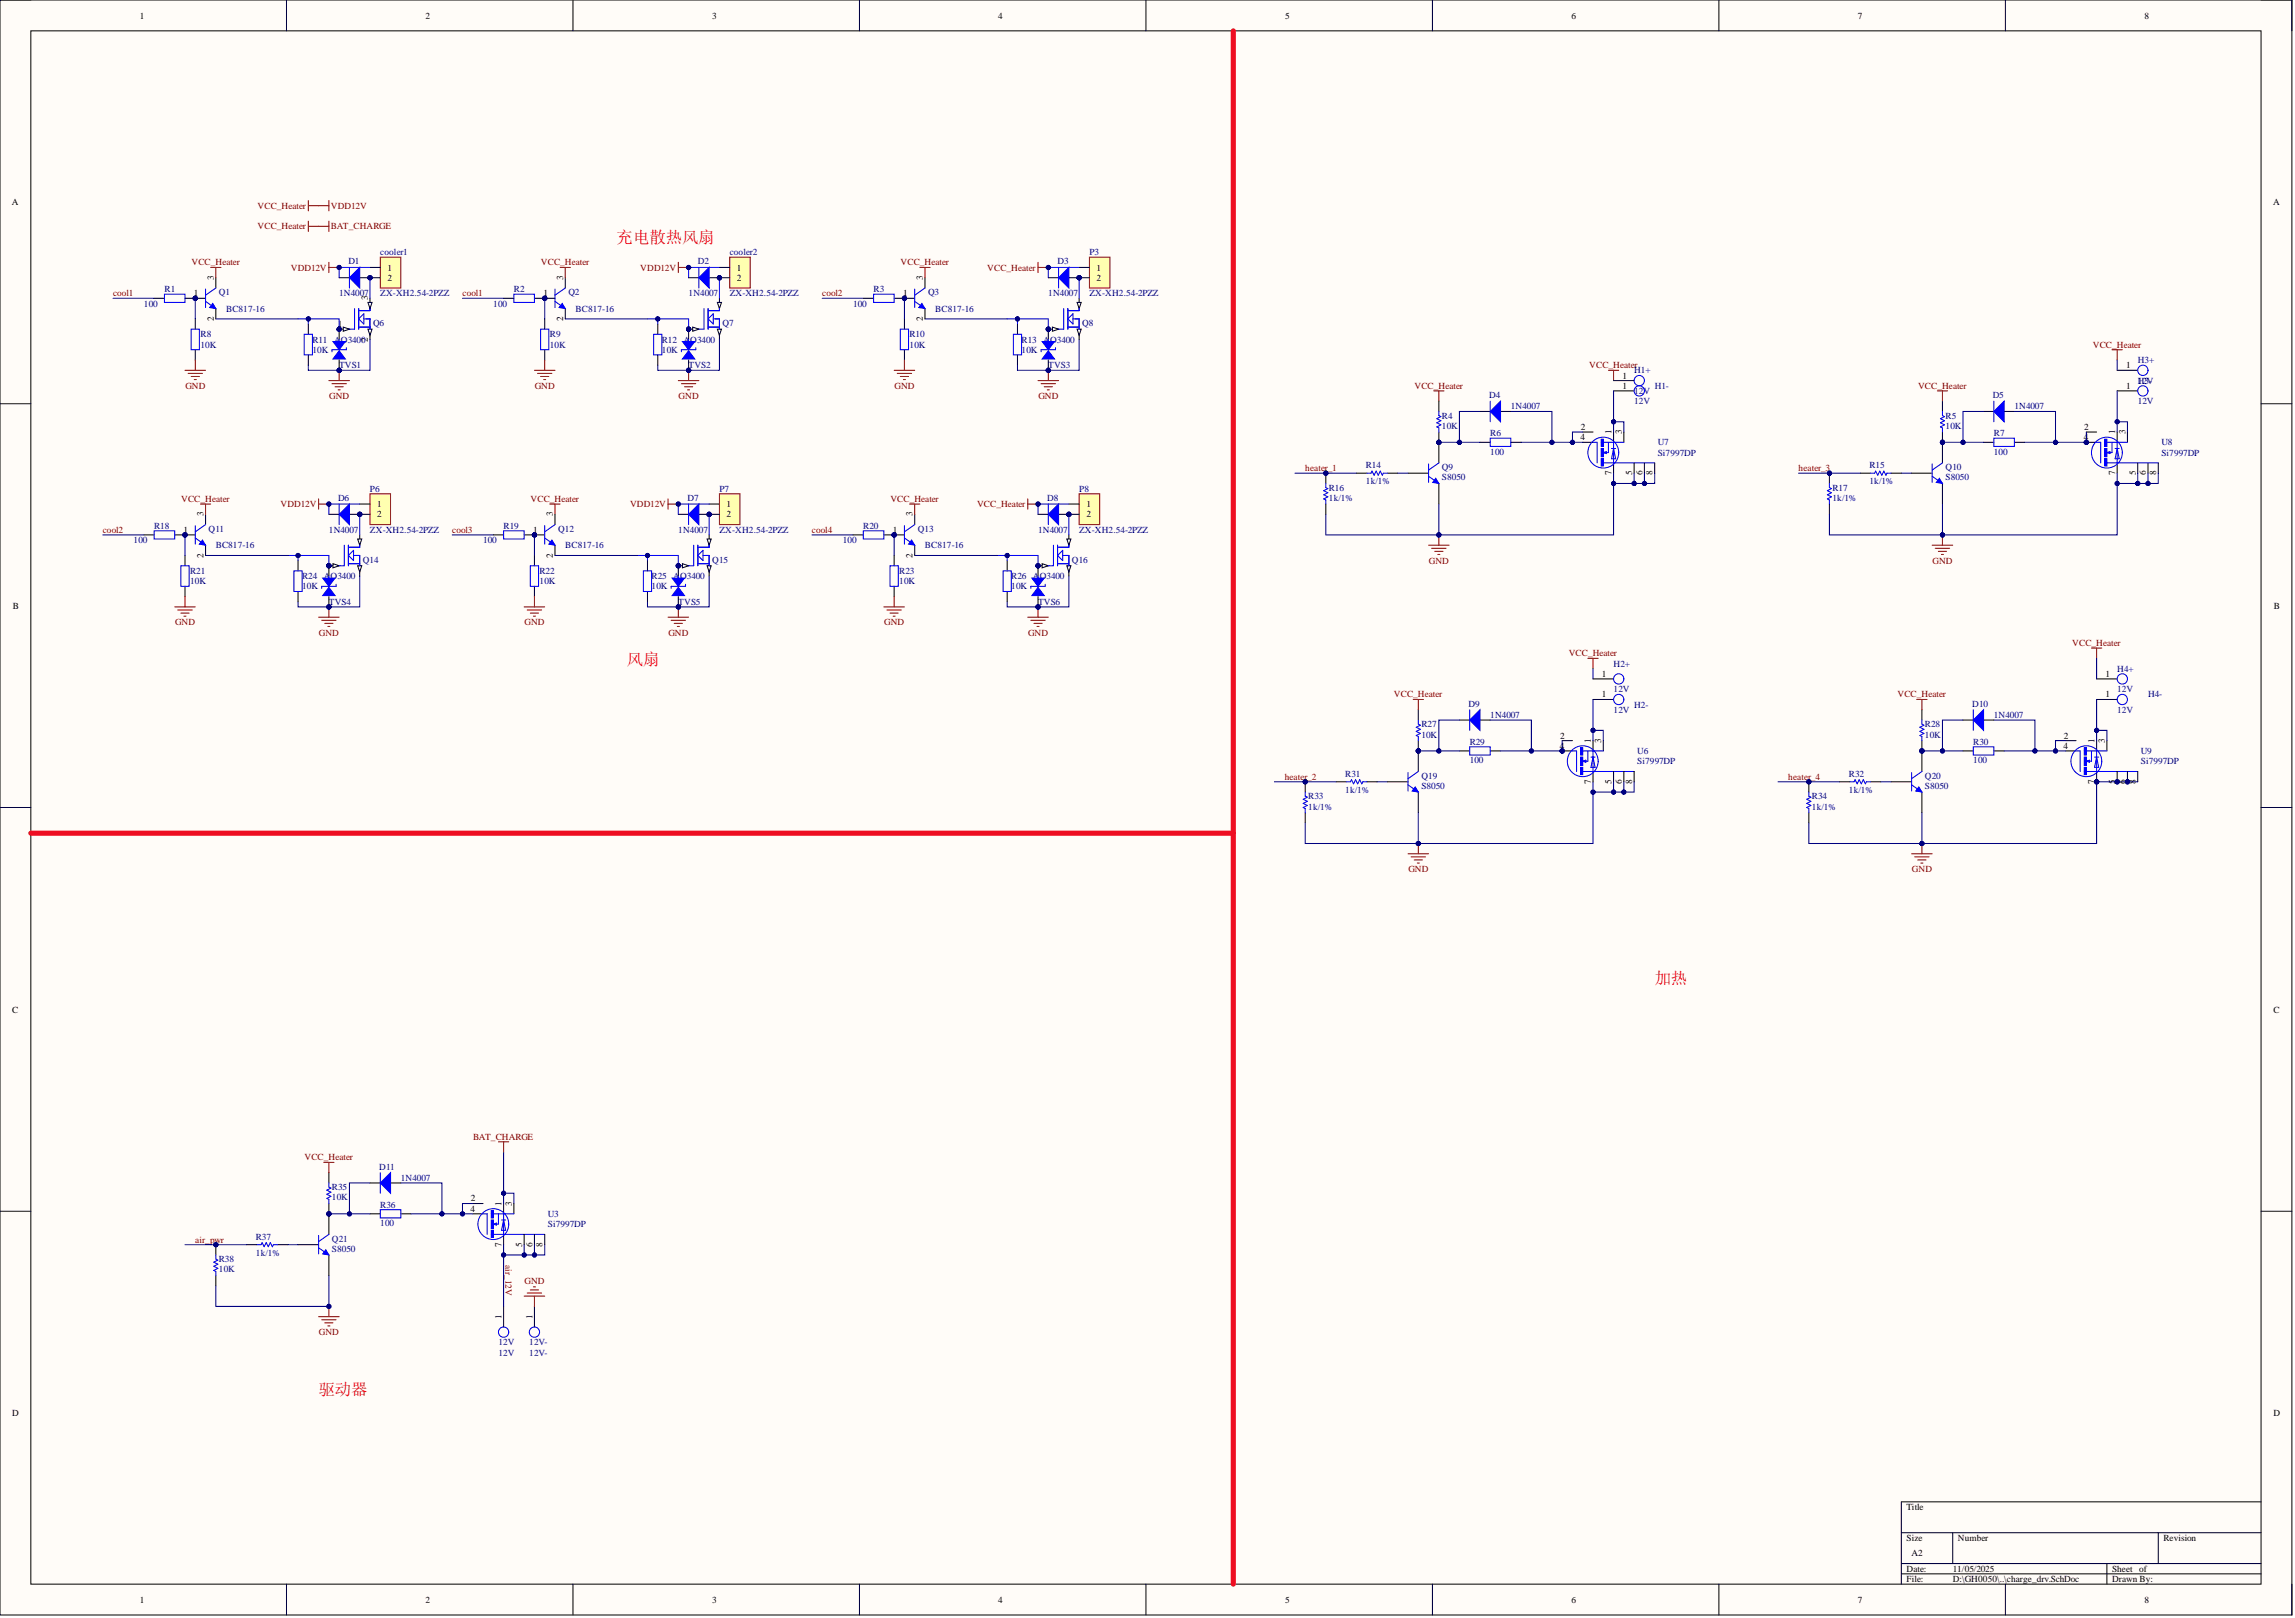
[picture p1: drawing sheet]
<svg xmlns="http://www.w3.org/2000/svg" width="566mm" height="399mm" viewBox="0 0 566 399" stroke-linecap="round" stroke-linejoin="round" font-family="sans-serif">
<defs><g id="words">
<g font-size="4.1" fill="#f00">
<text x="152.1" y="59.9">充电散热风扇</text>
<text x="154.7" y="164">风扇</text>
<text x="408.2" y="242.6">加热</text>
<text x="78.6" y="344.1">驱动器</text>
</g>
<g font-size="2.3">
<text x="34.5" y="4.6">1</text>
<text x="105" y="4.6">2</text>
<text x="175.7" y="4.6">3</text>
<text x="246.3" y="4.6">4</text>
<text x="317" y="4.6">5</text>
<text x="387.7" y="4.6">6</text>
<text x="458.4" y="4.6">7</text>
<text x="529.1" y="4.6">8</text>
<text x="3" y="50.6">A</text>
<text x="560.8" y="50.6">A</text>
<text x="52.7" y="69" transform="rotate(-90 52.7 69)">3</text>
<text x="95.6" y="66.7">1</text>
<text x="95.6" y="69.2">2</text>
<text x="139" y="69" transform="rotate(-90 139 69)">3</text>
<text x="181.8" y="66.7">1</text>
<text x="181.8" y="69.2">2</text>
<text x="227.7" y="69" transform="rotate(-90 227.7 69)">3</text>
<text x="270.5" y="66.7">1</text>
<text x="270.5" y="69.2">2</text>
<text x="47.8" y="73.1">1</text>
<text x="90.8" y="74.1" transform="rotate(-90 90.8 74.1)">3</text>
<text x="134" y="73.1">1</text>
<text x="222.8" y="73.1">1</text>
<text x="52.7" y="79.1" transform="rotate(-90 52.7 79.1)">2</text>
<text x="83.3" y="80.7">1</text>
<text x="139" y="79.1" transform="rotate(-90 139 79.1)">2</text>
<text x="227.7" y="79.1" transform="rotate(-90 227.7 79.1)">2</text>
<text x="90.8" y="84.2" transform="rotate(-90 90.8 84.2)">2</text>
<text x="400.3" y="93.3">1</text>
<text x="400.3" y="95.9">1</text>
<text x="524.5" y="90.8">1</text>
<text x="524.5" y="95.9">1</text>
<text x="390" y="106">2</text>
<text x="397.6" y="107" transform="rotate(-90 397.6 107)">1</text>
<text x="400.1" y="107" transform="rotate(-90 400.1 107)">3</text>
<text x="514.2" y="106">2</text>
<text x="521.8" y="107" transform="rotate(-90 521.8 107)">1</text>
<text x="524.4" y="107" transform="rotate(-90 524.4 107)">3</text>
<text x="389.9" y="108.6">4</text>
<text x="514.1" y="108.6">4</text>
<text x="397.6" y="117.2" transform="rotate(-90 397.6 117.2)">7</text>
<text x="402.7" y="117.2" transform="rotate(-90 402.7 117.2)">5</text>
<text x="405.2" y="117.2" transform="rotate(-90 405.2 117.2)">6</text>
<text x="407.7" y="117.2" transform="rotate(-90 407.7 117.2)">8</text>
<text x="521.8" y="117.2" transform="rotate(-90 521.8 117.2)">7</text>
<text x="526.9" y="117.2" transform="rotate(-90 526.9 117.2)">5</text>
<text x="529.4" y="117.2" transform="rotate(-90 529.4 117.2)">6</text>
<text x="532" y="117.2" transform="rotate(-90 532 117.2)">8</text>
<text x="93.1" y="125.1">1</text>
<text x="179.3" y="125.1">1</text>
<text x="268" y="125.1">1</text>
<text x="45.3" y="131.4">1</text>
<text x="50.2" y="127.3" transform="rotate(-90 50.2 127.3)">3</text>
<text x="93.1" y="127.6">2</text>
<text x="131.5" y="131.4">1</text>
<text x="136.4" y="127.3" transform="rotate(-90 136.4 127.3)">3</text>
<text x="179.3" y="127.6">2</text>
<text x="220.3" y="131.4">1</text>
<text x="225.2" y="127.3" transform="rotate(-90 225.2 127.3)">3</text>
<text x="268" y="127.6">2</text>
<text x="50.2" y="137.5" transform="rotate(-90 50.2 137.5)">2</text>
<text x="136.4" y="137.5" transform="rotate(-90 136.4 137.5)">2</text>
<text x="225.2" y="137.5" transform="rotate(-90 225.2 137.5)">2</text>
<text x="3.1" y="150.1">B</text>
<text x="561" y="150.1">B</text>
<text x="395.2" y="166.9">1</text>
<text x="519.5" y="166.9">1</text>
<text x="395.2" y="172">1</text>
<text x="519.5" y="172">1</text>
<text x="384.8" y="184.7">4</text>
<text x="384.9" y="182.1">2</text>
<text x="392.5" y="183.1" transform="rotate(-90 392.5 183.1)">1</text>
<text x="395" y="183.1" transform="rotate(-90 395 183.1)">3</text>
<text x="509.1" y="184.7">4</text>
<text x="509.2" y="182.1">2</text>
<text x="516.8" y="183.1" transform="rotate(-90 516.8 183.1)">1</text>
<text x="519.3" y="183.1" transform="rotate(-90 519.3 183.1)">3</text>
<text x="392.5" y="193.3" transform="rotate(-90 392.5 193.3)">7</text>
<text x="397.6" y="193.3" transform="rotate(-90 397.6 193.3)">5</text>
<text x="400.1" y="193.3" transform="rotate(-90 400.1 193.3)">6</text>
<text x="402.7" y="193.3" transform="rotate(-90 402.7 193.3)">8</text>
<text x="516.8" y="193.3" transform="rotate(-90 516.8 193.3)">7</text>
<text x="521.8" y="193.3" transform="rotate(-90 521.8 193.3)">5</text>
<text x="524.4" y="193.4" transform="rotate(-90 524.4 193.4)">6</text>
<text x="526.9" y="193.3" transform="rotate(-90 526.9 193.3)">8</text>
<text x="3" y="249.7">C</text>
<text x="560.9" y="249.7">C</text>
<text x="116" y="298.8">4</text>
<text x="116.1" y="296.3">2</text>
<text x="123.7" y="297.3" transform="rotate(-90 123.7 297.3)">1</text>
<text x="126.3" y="297.3" transform="rotate(-90 126.3 297.3)">3</text>
<text x="123.7" y="307.4" transform="rotate(-90 123.7 307.4)">7</text>
<text x="128.8" y="307.4" transform="rotate(-90 128.8 307.4)">5</text>
<text x="131.3" y="307.4" transform="rotate(-90 131.3 307.4)">6</text>
<text x="133.9" y="307.4" transform="rotate(-90 133.9 307.4)">8</text>
<text x="123.7" y="325.2" transform="rotate(-90 123.7 325.2)">1</text>
<text x="131.3" y="325.2" transform="rotate(-90 131.3 325.2)">1</text>
<text x="3" y="349.2">D</text>
<text x="560.9" y="349.2">D</text>
<text x="470.4" y="372.4">Title</text>
<text x="470.4" y="380">Size</text>
<text x="471.6" y="383.8">A2</text>
<text x="483" y="380">Number</text>
<text x="533.7" y="380">Revision</text>
<text x="470.4" y="387.6">Date:</text>
<text x="481.8" y="387.6">11/05/2025</text>
<text x="521.1" y="387.6">Sheet of</text>
<text x="34.5" y="395.2">1</text>
<text x="105" y="395.2">2</text>
<text x="175.7" y="395.2">3</text>
<text x="246.3" y="395.2">4</text>
<text x="317" y="395.2">5</text>
<text x="387.7" y="395.2">6</text>
<text x="458.4" y="395.2">7</text>
<text x="470.4" y="390.1">File:</text>
<text x="481.8" y="390.1">D:\GH0050\..\charge_drv.SchDoc</text>
<text x="521.1" y="390.1">Drawn By:</text>
<text x="529.1" y="395.2">8</text>
</g>
<g font-size="2.3" fill="#800000">
<text x="63.6" y="51.5">VCC_Heater</text>
<text x="81.6" y="51.5">VDD12V</text>
<text x="63.6" y="56.6">VCC_Heater</text>
<text x="81.6" y="56.6">BAT_CHARGE</text>
<text x="47.2" y="65.4">VCC_Heater</text>
<text x="133.5" y="65.4">VCC_Heater</text>
<text x="222.2" y="65.4">VCC_Heater</text>
<text x="71.8" y="66.7">VDD12V</text>
<text x="158" y="66.7">VDD12V</text>
<text x="243.6" y="66.7">VCC_Heater</text>
<text x="27.9" y="73.1">cool1</text>
<text x="114.1" y="73.1">cool1</text>
<text x="202.8" y="73.1">cool2</text>
<text x="516.3" y="85.7">VCC_Heater</text>
<text x="45.7" y="95.9">GND</text>
<text x="131.9" y="95.9">GND</text>
<text x="220.7" y="95.9">GND</text>
<text x="349" y="95.9">VCC_Heater</text>
<text x="392.1" y="90.8">VCC_Heater</text>
<text x="473.2" y="95.9">VCC_Heater</text>
<text x="81.2" y="98.4">GND</text>
<text x="167.4" y="98.4">GND</text>
<text x="256.2" y="98.4">GND</text>
<text x="322" y="116.2">heater_1</text>
<text x="443.7" y="116.2">heater_3</text>
<text x="44.7" y="123.8">VCC_Heater</text>
<text x="69.2" y="125.1">VDD12V</text>
<text x="130.9" y="123.8">VCC_Heater</text>
<text x="155.4" y="125.1">VDD12V</text>
<text x="219.7" y="123.8">VCC_Heater</text>
<text x="241.1" y="125.1">VCC_Heater</text>
<text x="25.4" y="131.4">cool2</text>
<text x="111.6" y="131.4">cool3</text>
<text x="200.3" y="131.4">cool4</text>
<text x="352.5" y="139">GND</text>
<text x="476.8" y="139">GND</text>
<text x="43.2" y="154.2">GND</text>
<text x="129.4" y="154.2">GND</text>
<text x="218.1" y="154.2">GND</text>
<text x="78.7" y="156.8">GND</text>
<text x="164.9" y="156.8">GND</text>
<text x="253.6" y="156.8">GND</text>
<text x="387" y="161.8">VCC_Heater</text>
<text x="511.3" y="159.3">VCC_Heater</text>
<text x="343.9" y="172">VCC_Heater</text>
<text x="468.2" y="172">VCC_Heater</text>
<text x="317" y="192.3">heater_2</text>
<text x="441.2" y="192.3">heater_4</text>
<text x="347.5" y="215.1">GND</text>
<text x="471.7" y="215.1">GND</text>
<text x="116.7" y="281.1">BAT_CHARGE</text>
<text x="75.1" y="286.1">VCC_Heater</text>
<text x="48.2" y="306.4">air_pwr</text>
<text x="124.8" y="312" transform="rotate(90 124.8 312)">air_12V</text>
<text x="129.4" y="316.6">GND</text>
<text x="78.7" y="329.3">GND</text>
</g>
<g font-size="2.3" fill="#000080">
<text x="86" y="65.2">D1</text>
<text x="93.8" y="62.9">cooler1</text>
<text x="172.2" y="65.2">D2</text>
<text x="180" y="62.9">cooler2</text>
<text x="260.9" y="65.2">D3</text>
<text x="268.8" y="62.9">P3</text>
<text x="35.5" y="75.6">100</text>
<text x="40.6" y="72">R1</text>
<text x="54" y="72.8">Q1</text>
<text x="55.8" y="76.9">BC817-16</text>
<text x="83.7" y="73.1">1N4007</text>
<text x="93.8" y="73.1">ZX-XH2.54-2PZZ</text>
<text x="121.7" y="75.6">100</text>
<text x="126.8" y="72">R2</text>
<text x="140.2" y="72.8">Q2</text>
<text x="142" y="76.9">BC817-16</text>
<text x="169.9" y="73.1">1N4007</text>
<text x="180" y="73.1">ZX-XH2.54-2PZZ</text>
<text x="210.5" y="75.6">100</text>
<text x="215.5" y="72">R3</text>
<text x="229" y="72.8">Q3</text>
<text x="230.7" y="76.9">BC817-16</text>
<text x="258.6" y="73.1">1N4007</text>
<text x="268.8" y="73.1">ZX-XH2.54-2PZZ</text>
<text x="49.4" y="83.2">R8</text>
<text x="92" y="80.4">Q6</text>
<text x="135.7" y="83.2">R9</text>
<text x="178.3" y="80.4">Q7</text>
<text x="224.4" y="83.2">R10</text>
<text x="267" y="80.4">Q8</text>
<text x="49.4" y="85.7">10K</text>
<text x="77.1" y="84.5">R11</text>
<text x="77.1" y="87">10K</text>
<text x="82.4" y="84.5">AO3400</text>
<text x="135.7" y="85.7">10K</text>
<text x="163.3" y="84.5">R12 AO3400</text>
<text x="163.3" y="87">10K</text>
<text x="224.4" y="85.7">10K</text>
<text x="252" y="84.5">R13 AO3400</text>
<text x="252" y="87">10K</text>
<text x="527.4" y="89.5">H3+</text>
<text x="83.7" y="90.8">TVS1</text>
<text x="169.9" y="90.8">TVS2</text>
<text x="258.6" y="90.8">TVS3</text>
<text x="403.2" y="92.1">H1+</text>
<text x="408.2" y="95.9">H1-</text>
<text x="527.4" y="94.6">12V</text>
<text x="527.4" y="94.6">H3-</text>
<text x="367.4" y="98.2">D4</text>
<text x="372.7" y="101">1N4007</text>
<text x="403.2" y="97.2">12V</text>
<text x="403.2" y="99.7">12V</text>
<text x="491.7" y="98.2">D5</text>
<text x="497" y="101">1N4007</text>
<text x="527.4" y="99.7">12V</text>
<text x="355.7" y="103.2">R4</text>
<text x="355.7" y="105.8">10K</text>
<text x="367.7" y="107.6">R6</text>
<text x="480" y="103.2">R5</text>
<text x="480" y="105.8">10K</text>
<text x="491.9" y="107.6">R7</text>
<text x="367.7" y="112.1">100</text>
<text x="409" y="109.8">U7</text>
<text x="409" y="112.4">Si7997DP</text>
<text x="491.9" y="112.1">100</text>
<text x="533.2" y="109.8">U8</text>
<text x="533.2" y="112.4">Si7997DP</text>
<text x="337" y="115.4">R14</text>
<text x="337" y="119.5">1k/1%</text>
<text x="355.7" y="115.9">Q9</text>
<text x="355.7" y="118.5">S8050</text>
<text x="461.2" y="115.4">R15</text>
<text x="461.2" y="119.5">1k/1%</text>
<text x="480" y="115.9">Q10</text>
<text x="480" y="118.5">S8050</text>
<text x="83.4" y="123.5">D6</text>
<text x="91.3" y="121.3">P6</text>
<text x="169.6" y="123.5">D7</text>
<text x="177.5" y="121.3">P7</text>
<text x="258.4" y="123.5">D8</text>
<text x="266.2" y="121.3">P8</text>
<text x="327.9" y="121">R16</text>
<text x="327.9" y="123.5">1k/1%</text>
<text x="452.1" y="121">R17</text>
<text x="452.1" y="123.5">1k/1%</text>
<text x="38" y="130.4">R18</text>
<text x="51.5" y="131.1">Q11</text>
<text x="81.1" y="131.4">1N4007</text>
<text x="91.3" y="131.4">ZX-XH2.54-2PZZ</text>
<text x="124.2" y="130.4">R19</text>
<text x="137.7" y="131.1">Q12</text>
<text x="167.4" y="131.4">1N4007</text>
<text x="177.5" y="131.4">ZX-XH2.54-2PZZ</text>
<text x="213" y="130.4">R20</text>
<text x="226.4" y="131.1">Q13</text>
<text x="256.1" y="131.4">1N4007</text>
<text x="266.2" y="131.4">ZX-XH2.54-2PZZ</text>
<text x="33" y="133.9">100</text>
<text x="53.2" y="135.2">BC817-16</text>
<text x="119.2" y="133.9">100</text>
<text x="139.5" y="135.2">BC817-16</text>
<text x="207.9" y="133.9">100</text>
<text x="228.2" y="135.2">BC817-16</text>
<text x="46.9" y="141.5">R21</text>
<text x="74.5" y="142.8">R24 AO3400</text>
<text x="89.5" y="138.8">Q14</text>
<text x="133.1" y="141.5">R22</text>
<text x="160.8" y="142.8">R25 AO3400</text>
<text x="175.7" y="138.8">Q15</text>
<text x="221.9" y="141.5">R23</text>
<text x="249.5" y="142.8">R26 AO3400</text>
<text x="264.5" y="138.8">Q16</text>
<text x="46.9" y="144.1">10K</text>
<text x="74.5" y="145.3">10K</text>
<text x="81.1" y="149.2">TVS4</text>
<text x="133.1" y="144.1">10K</text>
<text x="160.8" y="145.3">10K</text>
<text x="167.4" y="149.2">TVS5</text>
<text x="221.9" y="144.1">10K</text>
<text x="249.5" y="145.3">10K</text>
<text x="256.1" y="149.2">TVS6</text>
<text x="398.1" y="164.4">H2+</text>
<text x="522.3" y="165.6">H4+</text>
<text x="398.1" y="170.7">12V</text>
<text x="522.3" y="170.7">12V</text>
<text x="529.9" y="172">H4-</text>
<text x="350.7" y="179.3">R27</text>
<text x="362.3" y="174.3">D9</text>
<text x="367.7" y="177.1">1N4007</text>
<text x="398.1" y="175.8">12V</text>
<text x="403.2" y="174.5">H2-</text>
<text x="474.9" y="179.3">R28</text>
<text x="486.6" y="174.3">D10</text>
<text x="491.9" y="177.1">1N4007</text>
<text x="522.3" y="175.8">12V</text>
<text x="350.7" y="181.9">10K</text>
<text x="362.6" y="183.7">R29</text>
<text x="403.9" y="185.9">U6</text>
<text x="474.9" y="181.9">10K</text>
<text x="486.8" y="183.7">R30</text>
<text x="528.2" y="185.9">U9</text>
<text x="331.9" y="191.5">R31</text>
<text x="362.6" y="188.2">100</text>
<text x="403.9" y="188.5">Si7997DP</text>
<text x="456.2" y="191.5">R32</text>
<text x="486.8" y="188.2">100</text>
<text x="528.2" y="188.5">Si7997DP</text>
<text x="322.8" y="197.1">R33</text>
<text x="331.9" y="195.6">1k/1%</text>
<text x="350.7" y="192">Q19</text>
<text x="350.7" y="194.6">S8050</text>
<text x="447" y="197.1">R34</text>
<text x="456.2" y="195.6">1k/1%</text>
<text x="474.9" y="192">Q20</text>
<text x="474.9" y="194.6">S8050</text>
<text x="322.8" y="199.6">1k/1%</text>
<text x="447" y="199.6">1k/1%</text>
<text x="81.9" y="293.5">R35</text>
<text x="93.6" y="288.4">D11</text>
<text x="98.9" y="291.2">1N4007</text>
<text x="81.9" y="296">10K</text>
<text x="93.8" y="297.8">R36</text>
<text x="63.1" y="305.7">R37</text>
<text x="93.8" y="302.4">100</text>
<text x="135.1" y="300.1">U3</text>
<text x="135.1" y="302.6">Si7997DP</text>
<text x="54" y="311.2">R38</text>
<text x="63.1" y="309.7">1k/1%</text>
<text x="81.9" y="306.2">Q21</text>
<text x="81.9" y="308.7">S8050</text>
<text x="54" y="313.8">10K</text>
<text x="123" y="331.8">12V</text>
<text x="123" y="334.3">12V</text>
<text x="130.6" y="331.8">12V-</text>
<text x="130.6" y="334.3">12V-</text>
</g>
</g></defs>
<path d="M0 0h565.4v398.3h-565.4z" fill-rule="evenodd" fill="#fffcf8"/>
<path d="M0 0h565.4v398.3h-565.4z" fill="none" stroke="#000" stroke-width=".25"/>
<path d="M7.6 7.6h550.2v383h-550.2z" fill-rule="evenodd" fill="#fffcf8"/>
<g fill="none" stroke="#000" stroke-width=".25">
<path d="M0 0h7.6M70.7 0v7.6M141.4 0v7.6M212 0v7.6M282.7 0v7.6M353.4 0v7.6M424.1 0v7.6M494.8 0v7.6M557.8 0h7.6v7.6M7.6 7.6h550.2v383h-550.2zM0 99.6h7.6M557.8 99.6h7.6"/>
<path d="M0 199.1h7.6M557.8 199.1h7.6M0 298.7h7.6M557.8 298.7h7.6M469.1 378h88.7M481.8 378v7.6M532.5 378v7.6M557.8 370.3h-88.7v20.3M70.7 390.6v7.7M141.4 390.6v7.7M212 390.6v7.7M282.7 390.6v7.7"/>
<path d="M353.4 390.6v7.7M424.1 390.6v7.7M469.1 385.6h88.7M469.1 388.1h88.7M494.8 390.6v7.7M519.8 385.6v5M565.4 390.6v7.7"/>
</g>
<path d="M81.1 93.9h5.1M81.9 94.6h3.6M82.7 95.4h2M83.4 96.1h.5M83.7 91.3v2.6" fill="none" stroke="#800000" stroke-width=".25"/>
<circle cx="83.7" cy="91.3" r=".51" fill="#000080"/>
<circle cx="83.7" cy="91.3" r=".51" fill="none" stroke="#000080" stroke-width=".25"/>
<circle cx="91.3" cy="68.5" r=".51" fill="#000080"/>
<circle cx="91.3" cy="68.5" r=".51" fill="none" stroke="#000080" stroke-width=".25"/>
<path d="M93.8 63.4h5.1v7.6h-5.1z" fill-rule="evenodd" fill="#ffffb0"/>
<path d="M93.8 63.4h5.1v7.6h-5.1z" fill="none" stroke="#800000" stroke-width=".25"/>
<path d="M91.3 66h2.5M91.3 68.5h2.5" fill="none" stroke="#000" stroke-width=".25"/>
<circle cx="91.3" cy="68.5" r=".51" fill="#000080"/>
<circle cx="91.3" cy="68.5" r=".51" fill="none" stroke="#000080" stroke-width=".25"/>
<path d="M76.1 79.9v2.5M76.1 87.5v2.5" fill="none" stroke="#000" stroke-width=".25"/>
<path d="M75.1 82.4h2v5.1h-2z" fill="none" stroke="#00f" stroke-width=".25"/>
<circle cx="48.2" cy="73.6" r=".51" fill="#000080"/>
<circle cx="48.2" cy="73.6" r=".51" fill="none" stroke="#000080" stroke-width=".25"/>
<path d="M38 73.6h2.6M45.6 73.6h2.6" fill="none" stroke="#000" stroke-width=".25"/>
<circle cx="48.2" cy="73.6" r=".51" fill="#000080"/>
<circle cx="48.2" cy="73.6" r=".51" fill="none" stroke="#000080" stroke-width=".25"/>
<path d="M40.6 72.5h5v2.1h-5z" fill="none" stroke="#00f" stroke-width=".25"/>
<path d="M78.6 50.7h2.5M81.1 49.5v2.5" fill="none" stroke="#800000" stroke-width=".25"/>
<circle cx="83.7" cy="81.2" r=".51" fill="#000080"/>
<circle cx="83.7" cy="81.2" r=".51" fill="none" stroke="#000080" stroke-width=".25"/>
<path d="M83.7 81.2h2.5" fill="none" stroke="#000" stroke-width=".25"/>
<path d="M84.7 80.7l1.5 .5-1.5 .5z" fill="#f8fcff"/>
<path d="M84.7 80.7l1.5 .5-1.5 .5z" fill="none" stroke="#000" stroke-width=".25"/>
<circle cx="83.7" cy="81.2" r=".51" fill="#000080"/>
<circle cx="83.7" cy="81.2" r=".51" fill="none" stroke="#000080" stroke-width=".25"/>
<path d="M91.3 73.6v2.5" fill="none" stroke="#000" stroke-width=".25"/>
<path d="M90.8 74.6h1l-.5 1.5z" fill="#f8fcff"/>
<path d="M90.8 74.6h1l-.5 1.5zM91.3 81.2v2.5" fill="none" stroke="#000" stroke-width=".25"/>
<path d="M90.8 81.2h1l-.5 1.5z" fill="#f8fcff"/>
<path d="M90.8 81.2h1l-.5 1.5z" fill="none" stroke="#000" stroke-width=".25"/>
<path d="M87.5 76.1v5.1h-1.3M88.5 76.1v5.1M89.8 78.6h1.5v2.6M89.8 77.4v2.5l-1.3-1.3zM91.3 76.1v.5h-2.8M88.5 80.7h2.8" fill="none" stroke="#00f" stroke-width=".25"/>
<circle cx="83.7" cy="81.2" r=".51" fill="#000080"/>
<circle cx="83.7" cy="81.2" r=".51" fill="none" stroke="#000080" stroke-width=".25"/>
<circle cx="83.7" cy="91.3" r=".51" fill="#000080"/>
<circle cx="83.7" cy="91.3" r=".51" fill="none" stroke="#000080" stroke-width=".25"/>
<path d="M83.7 81.2v2.5" fill="none" stroke="#000" stroke-width=".25"/>
<circle cx="83.7" cy="81.2" r=".51" fill="#000080"/>
<circle cx="83.7" cy="81.2" r=".51" fill="none" stroke="#000080" stroke-width=".25"/>
<path d="M83.7 88.8v2.5" fill="none" stroke="#000" stroke-width=".25"/>
<circle cx="83.7" cy="91.3" r=".51" fill="#000080"/>
<circle cx="83.7" cy="91.3" r=".51" fill="none" stroke="#000080" stroke-width=".25"/>
<path d="M83.7 83.7v.8M83.7 85.7v.5M85.5 85.7v.5h-3.6" fill="none" stroke="#00f" stroke-width=".25"/>
<path d="M82.2 84.2h3l-1.5 2z" fill="#00f"/>
<path d="M82.2 84.2h3l-1.5 2z" fill="none" stroke="#00f" stroke-width=".25"/>
<path d="M83.7 86.5l1.5 2h-3z" fill="#00f"/>
<path d="M81.9 86.2v.6M83.7 86.5l1.5 2h-3z" fill="none" stroke="#00f" stroke-width=".25"/>
<circle cx="91.3" cy="68.5" r=".51" fill="#000080"/>
<circle cx="91.3" cy="68.5" r=".51" fill="none" stroke="#000080" stroke-width=".25"/>
<path d="M88.7 68.5h2.6" fill="none" stroke="#000" stroke-width=".25"/>
<circle cx="91.3" cy="68.5" r=".51" fill="#000080"/>
<circle cx="91.3" cy="68.5" r=".51" fill="none" stroke="#000080" stroke-width=".25"/>
<path d="M83.7 68.5h2.5" fill="none" stroke="#000" stroke-width=".25"/>
<path d="M88.7 66v5l-2.5-2.5z" fill="#00f"/>
<path d="M86.2 66v5M88.7 66v5l-2.5-2.5z" fill="none" stroke="#00f" stroke-width=".25"/>
<circle cx="48.2" cy="73.6" r=".51" fill="#000080"/>
<circle cx="48.2" cy="73.6" r=".51" fill="none" stroke="#000080" stroke-width=".25"/>
<path d="M48.2 73.6h2.5M53.2 68.5v2.5" fill="none" stroke="#000" stroke-width=".25"/>
<circle cx="48.2" cy="73.6" r=".51" fill="#000080"/>
<circle cx="48.2" cy="73.6" r=".51" fill="none" stroke="#000080" stroke-width=".25"/>
<path d="M53.2 76.1v2.5" fill="none" stroke="#000" stroke-width=".25"/>
<path d="M50.7 74.3l2.5 1.8M50.7 71.3v4.5M53.2 71l-2.5 1.8" fill="none" stroke="#00f" stroke-width=".25"/>
<path d="M52.5 74.8l.7 1.3-1.5-.3z" fill="#00f"/>
<path d="M52.5 74.8l.7 1.3-1.5-.3zM47.2 81.2h2v5h-2z" fill="none" stroke="#00f" stroke-width=".25"/>
<path d="M48.2 78.6v2.6M48.2 86.2v2.6" fill="none" stroke="#000" stroke-width=".25"/>
<path d="M45.6 91.3h5.1M46.4 92.1h3.6M47.2 92.8h2M47.9 93.6h.5M48.2 88.8v2.5M167.4 93.9h5M168.1 94.6h3.6M168.9 95.4h2M169.6 96.1h.5M169.9 91.3v2.6" fill="none" stroke="#800000" stroke-width=".25"/>
<circle cx="169.9" cy="91.3" r=".51" fill="#000080"/>
<circle cx="169.9" cy="91.3" r=".51" fill="none" stroke="#000080" stroke-width=".25"/>
<circle cx="177.5" cy="68.5" r=".51" fill="#000080"/>
<circle cx="177.5" cy="68.5" r=".51" fill="none" stroke="#000080" stroke-width=".25"/>
<path d="M180 63.4h5.1v7.6h-5.1z" fill-rule="evenodd" fill="#ffffb0"/>
<path d="M180 63.4h5.1v7.6h-5.1z" fill="none" stroke="#800000" stroke-width=".25"/>
<path d="M177.5 66h2.5M177.5 68.5h2.5" fill="none" stroke="#000" stroke-width=".25"/>
<circle cx="177.5" cy="68.5" r=".51" fill="#000080"/>
<circle cx="177.5" cy="68.5" r=".51" fill="none" stroke="#000080" stroke-width=".25"/>
<path d="M162.3 79.9v2.5M162.3 87.5v2.5" fill="none" stroke="#000" stroke-width=".25"/>
<path d="M161.3 82.4h2v5.1h-2z" fill="none" stroke="#00f" stroke-width=".25"/>
<circle cx="134.4" cy="73.6" r=".51" fill="#000080"/>
<circle cx="134.4" cy="73.6" r=".51" fill="none" stroke="#000080" stroke-width=".25"/>
<path d="M124.2 73.6h2.6M131.9 73.6h2.5" fill="none" stroke="#000" stroke-width=".25"/>
<circle cx="134.4" cy="73.6" r=".51" fill="#000080"/>
<circle cx="134.4" cy="73.6" r=".51" fill="none" stroke="#000080" stroke-width=".25"/>
<path d="M126.8 72.5h5.1v2.1h-5.1z" fill="none" stroke="#00f" stroke-width=".25"/>
<path d="M167.4 64.7v2.5M167.4 66h2.5" fill="none" stroke="#800000" stroke-width=".25"/>
<circle cx="169.9" cy="66" r=".51" fill="#000080"/>
<circle cx="169.9" cy="66" r=".51" fill="none" stroke="#000080" stroke-width=".25"/>
<circle cx="169.9" cy="81.2" r=".51" fill="#000080"/>
<circle cx="169.9" cy="81.2" r=".51" fill="none" stroke="#000080" stroke-width=".25"/>
<path d="M169.9 81.2h2.5" fill="none" stroke="#000" stroke-width=".25"/>
<path d="M170.9 80.7l1.5 .5-1.5 .5z" fill="#f8fcff"/>
<path d="M170.9 80.7l1.5 .5-1.5 .5z" fill="none" stroke="#000" stroke-width=".25"/>
<circle cx="169.9" cy="81.2" r=".51" fill="#000080"/>
<circle cx="169.9" cy="81.2" r=".51" fill="none" stroke="#000080" stroke-width=".25"/>
<path d="M177.5 73.6v2.5" fill="none" stroke="#000" stroke-width=".25"/>
<path d="M177 74.6h1l-.5 1.5z" fill="#f8fcff"/>
<path d="M177 74.6h1l-.5 1.5zM177.5 81.2v2.5" fill="none" stroke="#000" stroke-width=".25"/>
<path d="M177 81.2h1l-.5 1.5z" fill="#f8fcff"/>
<path d="M177 81.2h1l-.5 1.5z" fill="none" stroke="#000" stroke-width=".25"/>
<path d="M173.7 76.1v5.1h-1.3M174.7 76.1v5.1M176 78.6h1.5v2.6M176 77.4v2.5l-1.3-1.3zM177.5 76.1v.5h-2.8M174.7 80.7h2.8" fill="none" stroke="#00f" stroke-width=".25"/>
<circle cx="169.9" cy="81.2" r=".51" fill="#000080"/>
<circle cx="169.9" cy="81.2" r=".51" fill="none" stroke="#000080" stroke-width=".25"/>
<circle cx="169.9" cy="91.3" r=".51" fill="#000080"/>
<circle cx="169.9" cy="91.3" r=".51" fill="none" stroke="#000080" stroke-width=".25"/>
<path d="M169.9 81.2v2.5" fill="none" stroke="#000" stroke-width=".25"/>
<circle cx="169.9" cy="81.2" r=".51" fill="#000080"/>
<circle cx="169.9" cy="81.2" r=".51" fill="none" stroke="#000080" stroke-width=".25"/>
<path d="M169.9 88.8v2.5" fill="none" stroke="#000" stroke-width=".25"/>
<circle cx="169.9" cy="91.3" r=".51" fill="#000080"/>
<circle cx="169.9" cy="91.3" r=".51" fill="none" stroke="#000080" stroke-width=".25"/>
<path d="M169.9 83.7v.8M169.9 85.7v.5M171.7 85.7v.5h-3.6" fill="none" stroke="#00f" stroke-width=".25"/>
<path d="M168.4 84.2h3l-1.5 2z" fill="#00f"/>
<path d="M168.4 84.2h3l-1.5 2z" fill="none" stroke="#00f" stroke-width=".25"/>
<path d="M169.9 86.5l1.5 2h-3z" fill="#00f"/>
<path d="M168.1 86.2v.6M169.9 86.5l1.5 2h-3z" fill="none" stroke="#00f" stroke-width=".25"/>
<circle cx="177.5" cy="68.5" r=".51" fill="#000080"/>
<circle cx="177.5" cy="68.5" r=".51" fill="none" stroke="#000080" stroke-width=".25"/>
<path d="M175 68.5h2.5" fill="none" stroke="#000" stroke-width=".25"/>
<circle cx="177.5" cy="68.5" r=".51" fill="#000080"/>
<circle cx="177.5" cy="68.5" r=".51" fill="none" stroke="#000080" stroke-width=".25"/>
<path d="M169.9 68.5h2.5" fill="none" stroke="#000" stroke-width=".25"/>
<path d="M175 66v5l-2.6-2.5z" fill="#00f"/>
<path d="M172.4 66v5M175 66v5l-2.6-2.5z" fill="none" stroke="#00f" stroke-width=".25"/>
<circle cx="134.4" cy="73.6" r=".51" fill="#000080"/>
<circle cx="134.4" cy="73.6" r=".51" fill="none" stroke="#000080" stroke-width=".25"/>
<path d="M134.4 73.6h2.5M139.5 68.5v2.5" fill="none" stroke="#000" stroke-width=".25"/>
<circle cx="134.4" cy="73.6" r=".51" fill="#000080"/>
<circle cx="134.4" cy="73.6" r=".51" fill="none" stroke="#000080" stroke-width=".25"/>
<path d="M139.5 76.1v2.5" fill="none" stroke="#000" stroke-width=".25"/>
<path d="M136.9 74.3l2.6 1.8M136.9 71.3v4.5M139.5 71l-2.6 1.8" fill="none" stroke="#00f" stroke-width=".25"/>
<path d="M138.7 74.8l.8 1.3-1.6-.3z" fill="#00f"/>
<path d="M138.7 74.8l.8 1.3-1.6-.3zM133.4 81.2h2v5h-2z" fill="none" stroke="#00f" stroke-width=".25"/>
<path d="M134.4 78.6v2.6M134.4 86.2v2.6" fill="none" stroke="#000" stroke-width=".25"/>
<path d="M131.9 91.3h5M132.6 92.1h3.6M133.4 92.8h2M134.1 93.6h.5M134.4 88.8v2.5M256.1 93.9h5.1M256.9 94.6h3.5M257.6 95.4h2M258.4 96.1h.5M258.6 91.3v2.6" fill="none" stroke="#800000" stroke-width=".25"/>
<circle cx="258.6" cy="91.3" r=".51" fill="#000080"/>
<circle cx="258.6" cy="91.3" r=".51" fill="none" stroke="#000080" stroke-width=".25"/>
<circle cx="266.2" cy="68.5" r=".51" fill="#000080"/>
<circle cx="266.2" cy="68.5" r=".51" fill="none" stroke="#000080" stroke-width=".25"/>
<path d="M268.8 63.4h5v7.6h-5z" fill-rule="evenodd" fill="#ffffb0"/>
<path d="M268.8 63.4h5v7.6h-5z" fill="none" stroke="#800000" stroke-width=".25"/>
<path d="M266.2 66h2.6M266.2 68.5h2.6" fill="none" stroke="#000" stroke-width=".25"/>
<circle cx="266.2" cy="68.5" r=".51" fill="#000080"/>
<circle cx="266.2" cy="68.5" r=".51" fill="none" stroke="#000080" stroke-width=".25"/>
<path d="M251 79.9v2.5M251 87.5v2.5" fill="none" stroke="#000" stroke-width=".25"/>
<path d="M250 82.4h2v5.1h-2z" fill="none" stroke="#00f" stroke-width=".25"/>
<circle cx="223.1" cy="73.6" r=".51" fill="#000080"/>
<circle cx="223.1" cy="73.6" r=".51" fill="none" stroke="#000080" stroke-width=".25"/>
<path d="M213 73.6h2.5M220.6 73.6h2.5" fill="none" stroke="#000" stroke-width=".25"/>
<circle cx="223.1" cy="73.6" r=".51" fill="#000080"/>
<circle cx="223.1" cy="73.6" r=".51" fill="none" stroke="#000080" stroke-width=".25"/>
<path d="M215.5 72.5h5.1v2.1h-5.1z" fill="none" stroke="#00f" stroke-width=".25"/>
<circle cx="258.6" cy="81.2" r=".51" fill="#000080"/>
<circle cx="258.6" cy="81.2" r=".51" fill="none" stroke="#000080" stroke-width=".25"/>
<path d="M258.6 81.2h2.6" fill="none" stroke="#000" stroke-width=".25"/>
<path d="M259.6 80.7l1.6 .5-1.6 .5z" fill="#f8fcff"/>
<path d="M259.6 80.7l1.6 .5-1.6 .5z" fill="none" stroke="#000" stroke-width=".25"/>
<circle cx="258.6" cy="81.2" r=".51" fill="#000080"/>
<circle cx="258.6" cy="81.2" r=".51" fill="none" stroke="#000080" stroke-width=".25"/>
<path d="M266.2 73.6v2.5" fill="none" stroke="#000" stroke-width=".25"/>
<path d="M265.7 74.6h1l-.5 1.5z" fill="#f8fcff"/>
<path d="M265.7 74.6h1l-.5 1.5zM266.2 81.2v2.5" fill="none" stroke="#000" stroke-width=".25"/>
<path d="M265.7 81.2h1l-.5 1.5z" fill="#f8fcff"/>
<path d="M265.7 81.2h1l-.5 1.5z" fill="none" stroke="#000" stroke-width=".25"/>
<path d="M262.4 76.1v5.1h-1.2M263.4 76.1v5.1M264.7 78.6h1.5v2.6M264.7 77.4v2.5l-1.3-1.3zM266.2 76.1v.5h-2.8M263.4 80.7h2.8" fill="none" stroke="#00f" stroke-width=".25"/>
<circle cx="258.6" cy="81.2" r=".51" fill="#000080"/>
<circle cx="258.6" cy="81.2" r=".51" fill="none" stroke="#000080" stroke-width=".25"/>
<circle cx="258.6" cy="91.3" r=".51" fill="#000080"/>
<circle cx="258.6" cy="91.3" r=".51" fill="none" stroke="#000080" stroke-width=".25"/>
<path d="M258.6 81.2v2.5" fill="none" stroke="#000" stroke-width=".25"/>
<circle cx="258.6" cy="81.2" r=".51" fill="#000080"/>
<circle cx="258.6" cy="81.2" r=".51" fill="none" stroke="#000080" stroke-width=".25"/>
<path d="M258.6 88.8v2.5" fill="none" stroke="#000" stroke-width=".25"/>
<circle cx="258.6" cy="91.3" r=".51" fill="#000080"/>
<circle cx="258.6" cy="91.3" r=".51" fill="none" stroke="#000080" stroke-width=".25"/>
<path d="M258.6 83.7v.8M258.6 85.7v.5M260.4 85.7v.5h-3.5" fill="none" stroke="#00f" stroke-width=".25"/>
<path d="M257.1 84.2h3.1l-1.6 2z" fill="#00f"/>
<path d="M257.1 84.2h3.1l-1.6 2z" fill="none" stroke="#00f" stroke-width=".25"/>
<path d="M258.6 86.5l1.6 2h-3.1z" fill="#00f"/>
<path d="M256.9 86.2v.6M258.6 86.5l1.6 2h-3.1z" fill="none" stroke="#00f" stroke-width=".25"/>
<circle cx="266.2" cy="68.5" r=".51" fill="#000080"/>
<circle cx="266.2" cy="68.5" r=".51" fill="none" stroke="#000080" stroke-width=".25"/>
<path d="M263.7 68.5h2.5" fill="none" stroke="#000" stroke-width=".25"/>
<circle cx="266.2" cy="68.5" r=".51" fill="#000080"/>
<circle cx="266.2" cy="68.5" r=".51" fill="none" stroke="#000080" stroke-width=".25"/>
<path d="M258.6 68.5h2.6" fill="none" stroke="#000" stroke-width=".25"/>
<path d="M263.7 66v5l-2.5-2.5z" fill="#00f"/>
<path d="M261.2 66v5M263.7 66v5l-2.5-2.5z" fill="none" stroke="#00f" stroke-width=".25"/>
<circle cx="223.1" cy="73.6" r=".51" fill="#000080"/>
<circle cx="223.1" cy="73.6" r=".51" fill="none" stroke="#000080" stroke-width=".25"/>
<path d="M223.1 73.6h2.6M228.2 68.5v2.5" fill="none" stroke="#000" stroke-width=".25"/>
<circle cx="223.1" cy="73.6" r=".51" fill="#000080"/>
<circle cx="223.1" cy="73.6" r=".51" fill="none" stroke="#000080" stroke-width=".25"/>
<path d="M228.2 76.1v2.5" fill="none" stroke="#000" stroke-width=".25"/>
<path d="M225.7 74.3l2.5 1.8M225.7 71.3v4.5M228.2 71l-2.5 1.8" fill="none" stroke="#00f" stroke-width=".25"/>
<path d="M227.4 74.8l.8 1.3-1.5-.3z" fill="#00f"/>
<path d="M227.4 74.8l.8 1.3-1.5-.3zM222.1 81.2h2v5h-2z" fill="none" stroke="#00f" stroke-width=".25"/>
<path d="M223.1 78.6v2.6M223.1 86.2v2.6" fill="none" stroke="#000" stroke-width=".25"/>
<path d="M220.6 91.3h5.1M221.4 92.1h3.5M222.1 92.8h2M222.9 93.6h.5M223.1 88.8v2.5M78.6 152.2h5.1M79.4 153h3.5M80.1 153.7h2.1M80.9 154.5h.5M81.1 149.7v2.5" fill="none" stroke="#800000" stroke-width=".25"/>
<circle cx="81.1" cy="149.7" r=".51" fill="#000080"/>
<circle cx="81.1" cy="149.7" r=".51" fill="none" stroke="#000080" stroke-width=".25"/>
<circle cx="88.7" cy="126.8" r=".51" fill="#000080"/>
<circle cx="88.7" cy="126.8" r=".51" fill="none" stroke="#000080" stroke-width=".25"/>
<path d="M91.3 121.8h5.1v7.6h-5.1z" fill-rule="evenodd" fill="#ffffb0"/>
<path d="M91.3 121.8h5.1v7.6h-5.1z" fill="none" stroke="#800000" stroke-width=".25"/>
<path d="M88.7 124.3h2.6M88.7 126.8h2.6" fill="none" stroke="#000" stroke-width=".25"/>
<circle cx="88.7" cy="126.8" r=".51" fill="#000080"/>
<circle cx="88.7" cy="126.8" r=".51" fill="none" stroke="#000080" stroke-width=".25"/>
<path d="M73.5 138.2v2.6M73.5 145.9v2.5" fill="none" stroke="#000" stroke-width=".25"/>
<path d="M72.5 140.8h2v5.1h-2z" fill="none" stroke="#00f" stroke-width=".25"/>
<circle cx="45.6" cy="131.9" r=".51" fill="#000080"/>
<circle cx="45.6" cy="131.9" r=".51" fill="none" stroke="#000080" stroke-width=".25"/>
<path d="M35.5 131.9h2.5M43.1 131.9h2.5" fill="none" stroke="#000" stroke-width=".25"/>
<circle cx="45.6" cy="131.9" r=".51" fill="#000080"/>
<circle cx="45.6" cy="131.9" r=".51" fill="none" stroke="#000080" stroke-width=".25"/>
<path d="M38 130.9h5.1v2h-5.1z" fill="none" stroke="#00f" stroke-width=".25"/>
<path d="M78.6 123v2.6M78.6 124.3h2.5" fill="none" stroke="#800000" stroke-width=".25"/>
<circle cx="81.1" cy="124.3" r=".51" fill="#000080"/>
<circle cx="81.1" cy="124.3" r=".51" fill="none" stroke="#000080" stroke-width=".25"/>
<circle cx="81.1" cy="139.5" r=".51" fill="#000080"/>
<circle cx="81.1" cy="139.5" r=".51" fill="none" stroke="#000080" stroke-width=".25"/>
<path d="M81.1 139.5h2.6" fill="none" stroke="#000" stroke-width=".25"/>
<path d="M82.2 139l1.5 .5-1.5 .5z" fill="#f8fcff"/>
<path d="M82.2 139l1.5 .5-1.5 .5z" fill="none" stroke="#000" stroke-width=".25"/>
<circle cx="81.1" cy="139.5" r=".51" fill="#000080"/>
<circle cx="81.1" cy="139.5" r=".51" fill="none" stroke="#000080" stroke-width=".25"/>
<path d="M88.7 131.9v2.5" fill="none" stroke="#000" stroke-width=".25"/>
<path d="M88.2 132.9h1.1l-.6 1.5z" fill="#f8fcff"/>
<path d="M88.2 132.9h1.1l-.6 1.5zM88.7 139.5v2.6" fill="none" stroke="#000" stroke-width=".25"/>
<path d="M88.2 139.5h1.1l-.6 1.5z" fill="#f8fcff"/>
<path d="M88.2 139.5h1.1l-.6 1.5z" fill="none" stroke="#000" stroke-width=".25"/>
<path d="M84.9 134.4v5.1h-1.2M86 134.4v5.1M86 139h2.7M87.2 137h1.5v2.5M87.2 135.7v2.5l-1.2-1.2zM88.7 134.4v.5h-2.7" fill="none" stroke="#00f" stroke-width=".25"/>
<circle cx="81.1" cy="139.5" r=".51" fill="#000080"/>
<circle cx="81.1" cy="139.5" r=".51" fill="none" stroke="#000080" stroke-width=".25"/>
<circle cx="81.1" cy="149.7" r=".51" fill="#000080"/>
<circle cx="81.1" cy="149.7" r=".51" fill="none" stroke="#000080" stroke-width=".25"/>
<path d="M81.1 139.5v2.6" fill="none" stroke="#000" stroke-width=".25"/>
<circle cx="81.1" cy="139.5" r=".51" fill="#000080"/>
<circle cx="81.1" cy="139.5" r=".51" fill="none" stroke="#000080" stroke-width=".25"/>
<path d="M81.1 147.1v2.6" fill="none" stroke="#000" stroke-width=".25"/>
<circle cx="81.1" cy="149.7" r=".51" fill="#000080"/>
<circle cx="81.1" cy="149.7" r=".51" fill="none" stroke="#000080" stroke-width=".25"/>
<path d="M81.1 142.1v.7M81.1 144.1v.5M82.9 144.1v.5h-3.5" fill="none" stroke="#00f" stroke-width=".25"/>
<path d="M79.6 142.6h3.1l-1.6 2z" fill="#00f"/>
<path d="M79.6 142.6h3.1l-1.6 2z" fill="none" stroke="#00f" stroke-width=".25"/>
<path d="M81.1 144.8l1.6 2.1h-3.1z" fill="#00f"/>
<path d="M79.4 144.6v.5M81.1 144.8l1.6 2.1h-3.1z" fill="none" stroke="#00f" stroke-width=".25"/>
<circle cx="88.7" cy="126.8" r=".51" fill="#000080"/>
<circle cx="88.7" cy="126.8" r=".51" fill="none" stroke="#000080" stroke-width=".25"/>
<path d="M86.2 126.8h2.5" fill="none" stroke="#000" stroke-width=".25"/>
<circle cx="88.7" cy="126.8" r=".51" fill="#000080"/>
<circle cx="88.7" cy="126.8" r=".51" fill="none" stroke="#000080" stroke-width=".25"/>
<path d="M81.1 126.8h2.6" fill="none" stroke="#000" stroke-width=".25"/>
<path d="M86.2 124.3v5.1l-2.5-2.6z" fill="#00f"/>
<path d="M83.7 124.3v5.1M86.2 124.3v5.1l-2.5-2.6z" fill="none" stroke="#00f" stroke-width=".25"/>
<circle cx="45.6" cy="131.9" r=".51" fill="#000080"/>
<circle cx="45.6" cy="131.9" r=".51" fill="none" stroke="#000080" stroke-width=".25"/>
<path d="M45.6 131.9h2.6M50.7 126.8v2.6" fill="none" stroke="#000" stroke-width=".25"/>
<circle cx="45.6" cy="131.9" r=".51" fill="#000080"/>
<circle cx="45.6" cy="131.9" r=".51" fill="none" stroke="#000080" stroke-width=".25"/>
<path d="M50.7 134.4v2.6" fill="none" stroke="#000" stroke-width=".25"/>
<path d="M48.2 132.7l2.5 1.7M48.2 129.6v4.6M50.7 129.4l-2.5 1.7" fill="none" stroke="#00f" stroke-width=".25"/>
<path d="M50 133.2l.7 1.2-1.5-.2z" fill="#00f"/>
<path d="M44.6 139.5h2.1v5.1h-2.1zM50 133.2l.7 1.2-1.5-.2z" fill="none" stroke="#00f" stroke-width=".25"/>
<path d="M45.6 137v2.5M45.6 144.6v2.5" fill="none" stroke="#000" stroke-width=".25"/>
<path d="M43.1 149.7h5.1M43.9 150.4h3.5M44.6 151.2h2.1M45.4 151.9h.5M45.6 147.1v2.6M164.8 152.2h5.1M165.6 153h3.5M166.3 153.7h2.1M167.1 154.5h.5M167.4 149.7v2.5" fill="none" stroke="#800000" stroke-width=".25"/>
<circle cx="167.4" cy="149.7" r=".51" fill="#000080"/>
<circle cx="167.4" cy="149.7" r=".51" fill="none" stroke="#000080" stroke-width=".25"/>
<circle cx="175" cy="126.8" r=".51" fill="#000080"/>
<circle cx="175" cy="126.8" r=".51" fill="none" stroke="#000080" stroke-width=".25"/>
<path d="M177.5 121.8h5.1v7.6h-5.1z" fill-rule="evenodd" fill="#ffffb0"/>
<path d="M177.5 121.8h5.1v7.6h-5.1z" fill="none" stroke="#800000" stroke-width=".25"/>
<path d="M175 124.3h2.5M175 126.8h2.5" fill="none" stroke="#000" stroke-width=".25"/>
<circle cx="175" cy="126.8" r=".51" fill="#000080"/>
<circle cx="175" cy="126.8" r=".51" fill="none" stroke="#000080" stroke-width=".25"/>
<path d="M159.7 138.2v2.6M159.7 145.9v2.5" fill="none" stroke="#000" stroke-width=".25"/>
<path d="M158.7 140.8h2.1v5.1h-2.1z" fill="none" stroke="#00f" stroke-width=".25"/>
<circle cx="131.9" cy="131.9" r=".51" fill="#000080"/>
<circle cx="131.9" cy="131.9" r=".51" fill="none" stroke="#000080" stroke-width=".25"/>
<path d="M121.7 131.9h2.5M129.3 131.9h2.6" fill="none" stroke="#000" stroke-width=".25"/>
<circle cx="131.9" cy="131.9" r=".51" fill="#000080"/>
<circle cx="131.9" cy="131.9" r=".51" fill="none" stroke="#000080" stroke-width=".25"/>
<path d="M124.2 130.9h5.1v2h-5.1z" fill="none" stroke="#00f" stroke-width=".25"/>
<path d="M164.8 123v2.6M164.8 124.3h2.6" fill="none" stroke="#800000" stroke-width=".25"/>
<circle cx="167.4" cy="124.3" r=".51" fill="#000080"/>
<circle cx="167.4" cy="124.3" r=".51" fill="none" stroke="#000080" stroke-width=".25"/>
<circle cx="167.4" cy="139.5" r=".51" fill="#000080"/>
<circle cx="167.4" cy="139.5" r=".51" fill="none" stroke="#000080" stroke-width=".25"/>
<path d="M167.4 139.5h2.5" fill="none" stroke="#000" stroke-width=".25"/>
<path d="M168.4 139l1.5 .5-1.5 .5z" fill="#f8fcff"/>
<path d="M168.4 139l1.5 .5-1.5 .5z" fill="none" stroke="#000" stroke-width=".25"/>
<circle cx="167.4" cy="139.5" r=".51" fill="#000080"/>
<circle cx="167.4" cy="139.5" r=".51" fill="none" stroke="#000080" stroke-width=".25"/>
<path d="M175 131.9v2.5" fill="none" stroke="#000" stroke-width=".25"/>
<path d="M174.4 132.9h1.1l-.5 1.5z" fill="#f8fcff"/>
<path d="M174.4 132.9h1.1l-.5 1.5zM175 139.5v2.6" fill="none" stroke="#000" stroke-width=".25"/>
<path d="M174.4 139.5h1.1l-.5 1.5z" fill="#f8fcff"/>
<path d="M174.4 139.5h1.1l-.5 1.5z" fill="none" stroke="#000" stroke-width=".25"/>
<path d="M171.2 134.4v5.1h-1.3M172.2 134.4v5.1M172.2 139h2.8M173.4 137h1.6v2.5M173.4 135.7v2.5l-1.2-1.2zM175 134.4v.5h-2.8" fill="none" stroke="#00f" stroke-width=".25"/>
<circle cx="167.4" cy="139.5" r=".51" fill="#000080"/>
<circle cx="167.4" cy="139.5" r=".51" fill="none" stroke="#000080" stroke-width=".25"/>
<circle cx="167.4" cy="149.7" r=".51" fill="#000080"/>
<circle cx="167.4" cy="149.7" r=".51" fill="none" stroke="#000080" stroke-width=".25"/>
<path d="M167.4 139.5v2.6" fill="none" stroke="#000" stroke-width=".25"/>
<circle cx="167.4" cy="139.5" r=".51" fill="#000080"/>
<circle cx="167.4" cy="139.5" r=".51" fill="none" stroke="#000080" stroke-width=".25"/>
<path d="M167.4 147.1v2.6" fill="none" stroke="#000" stroke-width=".25"/>
<circle cx="167.4" cy="149.7" r=".51" fill="#000080"/>
<circle cx="167.4" cy="149.7" r=".51" fill="none" stroke="#000080" stroke-width=".25"/>
<path d="M167.4 142.1v.7M167.4 144.1v.5M169.1 144.1v.5h-3.5" fill="none" stroke="#00f" stroke-width=".25"/>
<path d="M165.8 142.6h3.1l-1.5 2z" fill="#00f"/>
<path d="M165.8 142.6h3.1l-1.5 2z" fill="none" stroke="#00f" stroke-width=".25"/>
<path d="M167.4 144.8l1.5 2.1h-3.1z" fill="#00f"/>
<path d="M165.6 144.6v.5M167.4 144.8l1.5 2.1h-3.1z" fill="none" stroke="#00f" stroke-width=".25"/>
<circle cx="175" cy="126.8" r=".51" fill="#000080"/>
<circle cx="175" cy="126.8" r=".51" fill="none" stroke="#000080" stroke-width=".25"/>
<path d="M172.4 126.8h2.6" fill="none" stroke="#000" stroke-width=".25"/>
<circle cx="175" cy="126.8" r=".51" fill="#000080"/>
<circle cx="175" cy="126.8" r=".51" fill="none" stroke="#000080" stroke-width=".25"/>
<path d="M167.4 126.8h2.5" fill="none" stroke="#000" stroke-width=".25"/>
<path d="M172.4 124.3v5.1l-2.5-2.6z" fill="#00f"/>
<path d="M169.9 124.3v5.1M172.4 124.3v5.1l-2.5-2.6z" fill="none" stroke="#00f" stroke-width=".25"/>
<circle cx="131.9" cy="131.9" r=".51" fill="#000080"/>
<circle cx="131.9" cy="131.9" r=".51" fill="none" stroke="#000080" stroke-width=".25"/>
<path d="M131.9 131.9h2.5M136.9 126.8v2.6" fill="none" stroke="#000" stroke-width=".25"/>
<circle cx="131.9" cy="131.9" r=".51" fill="#000080"/>
<circle cx="131.9" cy="131.9" r=".51" fill="none" stroke="#000080" stroke-width=".25"/>
<path d="M136.9 134.4v2.6" fill="none" stroke="#000" stroke-width=".25"/>
<path d="M134.4 132.7l2.5 1.7M134.4 129.6v4.6M136.9 129.4l-2.5 1.7" fill="none" stroke="#00f" stroke-width=".25"/>
<path d="M136.2 133.2l.7 1.2-1.5-.2z" fill="#00f"/>
<path d="M130.8 139.5h2.1v5.1h-2.1zM136.2 133.2l.7 1.2-1.5-.2z" fill="none" stroke="#00f" stroke-width=".25"/>
<path d="M131.9 137v2.5M131.9 144.6v2.5" fill="none" stroke="#000" stroke-width=".25"/>
<path d="M129.3 149.7h5.1M130.1 150.4h3.5M130.8 151.2h2.1M131.6 151.9h.5M131.9 147.1v2.6M253.6 152.2h5M254.3 153h3.6M255.1 153.7h2M255.8 154.5h.6M256.1 149.7v2.5" fill="none" stroke="#800000" stroke-width=".25"/>
<circle cx="256.1" cy="149.7" r=".51" fill="#000080"/>
<circle cx="256.1" cy="149.7" r=".51" fill="none" stroke="#000080" stroke-width=".25"/>
<circle cx="263.7" cy="126.8" r=".51" fill="#000080"/>
<circle cx="263.7" cy="126.8" r=".51" fill="none" stroke="#000080" stroke-width=".25"/>
<path d="M266.2 121.8h5.1v7.6h-5.1z" fill-rule="evenodd" fill="#ffffb0"/>
<path d="M266.2 121.8h5.1v7.6h-5.1z" fill="none" stroke="#800000" stroke-width=".25"/>
<path d="M263.7 124.3h2.5M263.7 126.8h2.5" fill="none" stroke="#000" stroke-width=".25"/>
<circle cx="263.7" cy="126.8" r=".51" fill="#000080"/>
<circle cx="263.7" cy="126.8" r=".51" fill="none" stroke="#000080" stroke-width=".25"/>
<path d="M248.5 138.2v2.6M248.5 145.9v2.5" fill="none" stroke="#000" stroke-width=".25"/>
<path d="M247.5 140.8h2v5.1h-2z" fill="none" stroke="#00f" stroke-width=".25"/>
<circle cx="220.6" cy="131.9" r=".51" fill="#000080"/>
<circle cx="220.6" cy="131.9" r=".51" fill="none" stroke="#000080" stroke-width=".25"/>
<path d="M210.5 131.9h2.5M218.1 131.9h2.5" fill="none" stroke="#000" stroke-width=".25"/>
<circle cx="220.6" cy="131.9" r=".51" fill="#000080"/>
<circle cx="220.6" cy="131.9" r=".51" fill="none" stroke="#000080" stroke-width=".25"/>
<path d="M213 130.9h5.1v2h-5.1z" fill="none" stroke="#00f" stroke-width=".25"/>
<circle cx="256.1" cy="139.5" r=".51" fill="#000080"/>
<circle cx="256.1" cy="139.5" r=".51" fill="none" stroke="#000080" stroke-width=".25"/>
<path d="M256.1 139.5h2.5" fill="none" stroke="#000" stroke-width=".25"/>
<path d="M257.1 139l1.5 .5-1.5 .5z" fill="#f8fcff"/>
<path d="M257.1 139l1.5 .5-1.5 .5z" fill="none" stroke="#000" stroke-width=".25"/>
<circle cx="256.1" cy="139.5" r=".51" fill="#000080"/>
<circle cx="256.1" cy="139.5" r=".51" fill="none" stroke="#000080" stroke-width=".25"/>
<path d="M263.7 131.9v2.5" fill="none" stroke="#000" stroke-width=".25"/>
<path d="M263.2 132.9h1l-.5 1.5z" fill="#f8fcff"/>
<path d="M263.2 132.9h1l-.5 1.5zM263.7 139.5v2.6" fill="none" stroke="#000" stroke-width=".25"/>
<path d="M263.2 139.5h1l-.5 1.5z" fill="#f8fcff"/>
<path d="M263.2 139.5h1l-.5 1.5z" fill="none" stroke="#000" stroke-width=".25"/>
<path d="M259.9 134.4v5.1h-1.3M260.9 134.4v5.1M260.9 139h2.8M262.2 137h1.5v2.5M262.2 135.7v2.5l-1.3-1.2zM263.7 134.4v.5h-2.8" fill="none" stroke="#00f" stroke-width=".25"/>
<circle cx="256.1" cy="139.5" r=".51" fill="#000080"/>
<circle cx="256.1" cy="139.5" r=".51" fill="none" stroke="#000080" stroke-width=".25"/>
<circle cx="256.1" cy="149.7" r=".51" fill="#000080"/>
<circle cx="256.1" cy="149.7" r=".51" fill="none" stroke="#000080" stroke-width=".25"/>
<path d="M256.1 139.5v2.6" fill="none" stroke="#000" stroke-width=".25"/>
<circle cx="256.1" cy="139.5" r=".51" fill="#000080"/>
<circle cx="256.1" cy="139.5" r=".51" fill="none" stroke="#000080" stroke-width=".25"/>
<path d="M256.1 147.1v2.6" fill="none" stroke="#000" stroke-width=".25"/>
<circle cx="256.1" cy="149.7" r=".51" fill="#000080"/>
<circle cx="256.1" cy="149.7" r=".51" fill="none" stroke="#000080" stroke-width=".25"/>
<path d="M256.1 142.1v.7M256.1 144.1v.5M257.9 144.1v.5h-3.6" fill="none" stroke="#00f" stroke-width=".25"/>
<path d="M254.6 142.6h3l-1.5 2z" fill="#00f"/>
<path d="M254.6 142.6h3l-1.5 2z" fill="none" stroke="#00f" stroke-width=".25"/>
<path d="M256.1 144.8l1.5 2.1h-3z" fill="#00f"/>
<path d="M254.3 144.6v.5M256.1 144.8l1.5 2.1h-3z" fill="none" stroke="#00f" stroke-width=".25"/>
<circle cx="263.7" cy="126.8" r=".51" fill="#000080"/>
<circle cx="263.7" cy="126.8" r=".51" fill="none" stroke="#000080" stroke-width=".25"/>
<path d="M261.2 126.8h2.5" fill="none" stroke="#000" stroke-width=".25"/>
<circle cx="263.7" cy="126.8" r=".51" fill="#000080"/>
<circle cx="263.7" cy="126.8" r=".51" fill="none" stroke="#000080" stroke-width=".25"/>
<path d="M256.1 126.8h2.5" fill="none" stroke="#000" stroke-width=".25"/>
<path d="M261.2 124.3v5.1l-2.6-2.6z" fill="#00f"/>
<path d="M258.6 124.3v5.1M261.2 124.3v5.1l-2.6-2.6z" fill="none" stroke="#00f" stroke-width=".25"/>
<circle cx="220.6" cy="131.9" r=".51" fill="#000080"/>
<circle cx="220.6" cy="131.9" r=".51" fill="none" stroke="#000080" stroke-width=".25"/>
<path d="M220.6 131.9h2.5M225.7 126.8v2.6" fill="none" stroke="#000" stroke-width=".25"/>
<circle cx="220.6" cy="131.9" r=".51" fill="#000080"/>
<circle cx="220.6" cy="131.9" r=".51" fill="none" stroke="#000080" stroke-width=".25"/>
<path d="M225.7 134.4v2.6" fill="none" stroke="#000" stroke-width=".25"/>
<path d="M223.1 132.7l2.6 1.7M223.1 129.6v4.6M225.7 129.4l-2.6 1.7" fill="none" stroke="#00f" stroke-width=".25"/>
<path d="M224.9 133.2l.8 1.2-1.6-.2z" fill="#00f"/>
<path d="M337.2 116.7h1.1l.2-.5 .5 1 .5-1 .5 1 .5-1 .5 1 .3-.5h1M219.6 139.5h2v5.1h-2zM224.9 133.2l.8 1.2-1.6-.2z" fill="none" stroke="#00f" stroke-width=".25"/>
<path d="M334.7 116.7h2.5M342.3 116.7h2.5M220.6 137v2.5M220.6 144.6v2.5" fill="none" stroke="#000" stroke-width=".25"/>
<path d="M218.1 149.7h5M218.8 150.4h3.6M219.6 151.2h2M220.3 151.9h.6M220.6 147.1v2.6" fill="none" stroke="#800000" stroke-width=".25"/>
<circle cx="355" cy="109.1" r=".51" fill="#000080"/>
<circle cx="355" cy="109.1" r=".51" fill="none" stroke="#000080" stroke-width=".25"/>
<path d="M355 98.9v2.6M355 106.5v2.6" fill="none" stroke="#000" stroke-width=".25"/>
<circle cx="355" cy="109.1" r=".51" fill="#000080"/>
<circle cx="355" cy="109.1" r=".51" fill="none" stroke="#000080" stroke-width=".25"/>
<path d="M355 101.5v1l.5 .2-1 .5 1 .5-1 .6 1 .5-1 .5 .5 .2v1" fill="none" stroke="#00f" stroke-width=".25"/>
<path d="M353.7 96.4h2.6M355 96.4v2.5M352.4 134.4h5.1M353.2 135.2h3.6M354 136h2M354.7 136.7h.5M355 131.9v2.5" fill="none" stroke="#800000" stroke-width=".25"/>
<circle cx="355" cy="131.9" r=".51" fill="#000080"/>
<circle cx="355" cy="131.9" r=".51" fill="none" stroke="#000080" stroke-width=".25"/>
<path d="M396.8 91.3h2.6M398.1 91.3v2.6" fill="none" stroke="#800000" stroke-width=".25"/>
<circle cx="355" cy="109.1" r=".51" fill="#000080"/>
<circle cx="355" cy="109.1" r=".51" fill="none" stroke="#000080" stroke-width=".25"/>
<path d="M355 109.1v5" fill="none" stroke="#000" stroke-width=".25"/>
<circle cx="355" cy="109.1" r=".51" fill="#000080"/>
<circle cx="355" cy="109.1" r=".51" fill="none" stroke="#000080" stroke-width=".25"/>
<path d="M347.4 116.7h5M355 119.2v5.1" fill="none" stroke="#000" stroke-width=".25"/>
<path d="M352.4 117.4l2.6 1.8M352.4 114.4v4.6M355 114.1l-2.6 1.8" fill="none" stroke="#00f" stroke-width=".25"/>
<path d="M354.2 118l.8 1.2-1.5-.2z" fill="#00f"/>
<path d="M354.2 118l.8 1.2-1.5-.2z" fill="none" stroke="#00f" stroke-width=".25"/>
<circle cx="327.1" cy="116.7" r=".51" fill="#000080"/>
<circle cx="327.1" cy="116.7" r=".51" fill="none" stroke="#000080" stroke-width=".25"/>
<path d="M327.1 116.7v2.5M327.1 124.3v2.5" fill="none" stroke="#000" stroke-width=".25"/>
<circle cx="327.1" cy="116.7" r=".51" fill="#000080"/>
<circle cx="327.1" cy="116.7" r=".51" fill="none" stroke="#000080" stroke-width=".25"/>
<path d="M327.1 119.2v1l.5 .3-1 .5 1 .5-1 .5 1 .5-1 .5 .5 .3v1" fill="none" stroke="#00f" stroke-width=".25"/>
<path d="M365.1 101.5h2.6M370.2 101.5h2.5" fill="none" stroke="#000" stroke-width=".25"/>
<path d="M370.2 98.9v5.1l-2.5-2.5z" fill="#00f"/>
<path d="M367.7 98.9v5.1M370.2 98.9v5.1l-2.5-2.5zM367.7 108.1h5v2h-5zM461.5 116.7h1l.2-.5 .6 1 .5-1 .5 1 .5-1 .5 1 .2-.5h1.1" fill="none" stroke="#00f" stroke-width=".25"/>
<path d="M365.1 109.1h2.6M372.7 109.1h2.6M458.9 116.7h2.6M466.6 116.7h2.5" fill="none" stroke="#000" stroke-width=".25"/>
<circle cx="479.2" cy="109.1" r=".51" fill="#000080"/>
<circle cx="479.2" cy="109.1" r=".51" fill="none" stroke="#000080" stroke-width=".25"/>
<path d="M479.2 98.9v2.6M479.2 106.5v2.6" fill="none" stroke="#000" stroke-width=".25"/>
<circle cx="479.2" cy="109.1" r=".51" fill="#000080"/>
<circle cx="479.2" cy="109.1" r=".51" fill="none" stroke="#000080" stroke-width=".25"/>
<path d="M479.2 101.5v1l.5 .2-1 .5 1 .5-1 .6 1 .5-1 .5 .5 .2v1" fill="none" stroke="#00f" stroke-width=".25"/>
<path d="M478 96.4h2.5M479.2 96.4v2.5M476.7 134.4h5.1M477.5 135.2h3.5M478.2 136h2M479 136.7h.5M479.2 131.9v2.5" fill="none" stroke="#800000" stroke-width=".25"/>
<circle cx="479.2" cy="131.9" r=".51" fill="#000080"/>
<circle cx="479.2" cy="131.9" r=".51" fill="none" stroke="#000080" stroke-width=".25"/>
<path d="M521.1 86.2h2.5M522.3 86.2v2.6" fill="none" stroke="#800000" stroke-width=".25"/>
<circle cx="479.2" cy="109.1" r=".51" fill="#000080"/>
<circle cx="479.2" cy="109.1" r=".51" fill="none" stroke="#000080" stroke-width=".25"/>
<path d="M479.2 109.1v5" fill="none" stroke="#000" stroke-width=".25"/>
<circle cx="479.2" cy="109.1" r=".51" fill="#000080"/>
<circle cx="479.2" cy="109.1" r=".51" fill="none" stroke="#000080" stroke-width=".25"/>
<path d="M471.6 116.7h5.1M479.2 119.2v5.1" fill="none" stroke="#000" stroke-width=".25"/>
<path d="M476.7 117.4l2.5 1.8M476.7 114.4v4.6M479.2 114.1l-2.5 1.8" fill="none" stroke="#00f" stroke-width=".25"/>
<path d="M478.5 118l.7 1.2-1.5-.2z" fill="#00f"/>
<path d="M478.5 118l.7 1.2-1.5-.2z" fill="none" stroke="#00f" stroke-width=".25"/>
<circle cx="451.3" cy="116.7" r=".51" fill="#000080"/>
<circle cx="451.3" cy="116.7" r=".51" fill="none" stroke="#000080" stroke-width=".25"/>
<path d="M451.3 116.7v2.5M451.3 124.3v2.5" fill="none" stroke="#000" stroke-width=".25"/>
<circle cx="451.3" cy="116.7" r=".51" fill="#000080"/>
<circle cx="451.3" cy="116.7" r=".51" fill="none" stroke="#000080" stroke-width=".25"/>
<path d="M451.3 119.2v1l.5 .3-1 .5 1 .5-1 .5 1 .5-1 .5 .5 .3v1" fill="none" stroke="#00f" stroke-width=".25"/>
<path d="M489.4 101.5h2.5M494.4 101.5h2.6" fill="none" stroke="#000" stroke-width=".25"/>
<path d="M494.4 98.9v5.1l-2.5-2.5z" fill="#00f"/>
<path d="M491.9 98.9v5.1M494.4 98.9v5.1l-2.5-2.5zM491.9 108.1h5.1v2h-5.1zM332.2 192.8h1l.2-.5 .5 1 .5-1 .6 1 .5-1 .5 1 .2-.5h1" fill="none" stroke="#00f" stroke-width=".25"/>
<path d="M489.4 109.1h2.5M497 109.1h2.5M329.6 192.8h2.6M337.2 192.8h2.6" fill="none" stroke="#000" stroke-width=".25"/>
<circle cx="349.9" cy="185.2" r=".51" fill="#000080"/>
<circle cx="349.9" cy="185.2" r=".51" fill="none" stroke="#000080" stroke-width=".25"/>
<path d="M349.9 175v2.6M349.9 182.6v2.6" fill="none" stroke="#000" stroke-width=".25"/>
<circle cx="349.9" cy="185.2" r=".51" fill="#000080"/>
<circle cx="349.9" cy="185.2" r=".51" fill="none" stroke="#000080" stroke-width=".25"/>
<path d="M349.9 177.6v1l.5 .2-1 .5 1 .5-1 .6 1 .5-1 .5 .5 .2v1" fill="none" stroke="#00f" stroke-width=".25"/>
<path d="M348.6 172.5h2.6M349.9 172.5v2.5M347.4 210.5h5M348.1 211.3h3.6M348.9 212.1h2M349.7 212.8h.5M349.9 208v2.5" fill="none" stroke="#800000" stroke-width=".25"/>
<circle cx="349.9" cy="208" r=".51" fill="#000080"/>
<circle cx="349.9" cy="208" r=".51" fill="none" stroke="#000080" stroke-width=".25"/>
<path d="M391.8 162.3h2.5M393 162.3v2.6" fill="none" stroke="#800000" stroke-width=".25"/>
<circle cx="349.9" cy="185.2" r=".51" fill="#000080"/>
<circle cx="349.9" cy="185.2" r=".51" fill="none" stroke="#000080" stroke-width=".25"/>
<path d="M349.9 185.2v5" fill="none" stroke="#000" stroke-width=".25"/>
<circle cx="349.9" cy="185.2" r=".51" fill="#000080"/>
<circle cx="349.9" cy="185.2" r=".51" fill="none" stroke="#000080" stroke-width=".25"/>
<path d="M342.3 192.8h5.1M349.9 195.3v5.1" fill="none" stroke="#000" stroke-width=".25"/>
<path d="M347.4 193.5l2.5 1.8M347.4 190.5v4.6M349.9 190.2l-2.5 1.8" fill="none" stroke="#00f" stroke-width=".25"/>
<path d="M349.2 194.1l.7 1.2-1.5-.2z" fill="#00f"/>
<path d="M349.2 194.1l.7 1.2-1.5-.2z" fill="none" stroke="#00f" stroke-width=".25"/>
<circle cx="322" cy="192.8" r=".51" fill="#000080"/>
<circle cx="322" cy="192.8" r=".51" fill="none" stroke="#000080" stroke-width=".25"/>
<path d="M322 192.8v2.5M322 200.4v2.5" fill="none" stroke="#000" stroke-width=".25"/>
<circle cx="322" cy="192.8" r=".51" fill="#000080"/>
<circle cx="322" cy="192.8" r=".51" fill="none" stroke="#000080" stroke-width=".25"/>
<path d="M322 195.3v1l.5 .3-1 .5 1 .5-1 .5 1 .5-1 .5 .5 .3v1" fill="none" stroke="#00f" stroke-width=".25"/>
<path d="M360.1 177.6h2.5M365.1 177.6h2.6" fill="none" stroke="#000" stroke-width=".25"/>
<path d="M365.1 175v5.1l-2.5-2.5z" fill="#00f"/>
<path d="M362.6 175v5.1M365.1 175v5.1l-2.5-2.5zM362.6 184.2h5.1v2h-5.1zM456.4 192.8h1l.3-.5 .5 1 .5-1 .5 1 .5-1 .5 1 .3-.5h1" fill="none" stroke="#00f" stroke-width=".25"/>
<path d="M360.1 185.2h2.5M367.7 185.2h2.5M453.9 192.8h2.5M461.5 192.8h2.5" fill="none" stroke="#000" stroke-width=".25"/>
<circle cx="474.2" cy="185.2" r=".51" fill="#000080"/>
<circle cx="474.2" cy="185.2" r=".51" fill="none" stroke="#000080" stroke-width=".25"/>
<path d="M474.2 175v2.6M474.2 182.6v2.6" fill="none" stroke="#000" stroke-width=".25"/>
<circle cx="474.2" cy="185.2" r=".51" fill="#000080"/>
<circle cx="474.2" cy="185.2" r=".51" fill="none" stroke="#000080" stroke-width=".25"/>
<path d="M474.2 177.6v1l.5 .2-1 .5 1 .5-1 .6 1 .5-1 .5 .5 .2v1" fill="none" stroke="#00f" stroke-width=".25"/>
<path d="M472.9 172.5h2.5M474.2 172.5v2.5M471.6 210.5h5.1M472.4 211.3h3.5M473.1 212.1h2.1M473.9 212.8h.5M474.2 208v2.5" fill="none" stroke="#800000" stroke-width=".25"/>
<circle cx="474.2" cy="208" r=".51" fill="#000080"/>
<circle cx="474.2" cy="208" r=".51" fill="none" stroke="#000080" stroke-width=".25"/>
<path d="M516 159.8h2.5M517.3 159.8v2.5" fill="none" stroke="#800000" stroke-width=".25"/>
<circle cx="474.2" cy="185.2" r=".51" fill="#000080"/>
<circle cx="474.2" cy="185.2" r=".51" fill="none" stroke="#000080" stroke-width=".25"/>
<path d="M474.2 185.2v5" fill="none" stroke="#000" stroke-width=".25"/>
<circle cx="474.2" cy="185.2" r=".51" fill="#000080"/>
<circle cx="474.2" cy="185.2" r=".51" fill="none" stroke="#000080" stroke-width=".25"/>
<path d="M466.6 192.8h5M474.2 195.3v5.1" fill="none" stroke="#000" stroke-width=".25"/>
<path d="M471.6 193.5l2.6 1.8M471.6 190.5v4.6M474.2 190.2l-2.6 1.8" fill="none" stroke="#00f" stroke-width=".25"/>
<path d="M473.4 194.1l.8 1.2-1.6-.2z" fill="#00f"/>
<path d="M473.4 194.1l.8 1.2-1.6-.2z" fill="none" stroke="#00f" stroke-width=".25"/>
<circle cx="446.3" cy="192.8" r=".51" fill="#000080"/>
<circle cx="446.3" cy="192.8" r=".51" fill="none" stroke="#000080" stroke-width=".25"/>
<path d="M446.3 192.8v2.5M446.3 200.4v2.5" fill="none" stroke="#000" stroke-width=".25"/>
<circle cx="446.3" cy="192.8" r=".51" fill="#000080"/>
<circle cx="446.3" cy="192.8" r=".51" fill="none" stroke="#000080" stroke-width=".25"/>
<path d="M446.3 195.3v1l.5 .3-1 .5 1 .5-1 .5 1 .5-1 .5 .5 .3v1" fill="none" stroke="#00f" stroke-width=".25"/>
<path d="M484.3 177.6h2.5M489.4 177.6h2.5" fill="none" stroke="#000" stroke-width=".25"/>
<path d="M489.4 175v5.1l-2.6-2.5z" fill="#00f"/>
<path d="M486.8 175v5.1M489.4 175v5.1l-2.6-2.5zM486.8 184.2h5.1v2h-5.1zM63.4 306.9h1l.3-.5 .5 1 .5-1 .5 1 .5-1 .5 1 .2-.5h1.1" fill="none" stroke="#00f" stroke-width=".25"/>
<path d="M484.3 185.2h2.5M491.9 185.2h2.5M60.9 306.9h2.5M68.5 306.9h2.5" fill="none" stroke="#000" stroke-width=".25"/>
<circle cx="81.1" cy="299.3" r=".51" fill="#000080"/>
<circle cx="81.1" cy="299.3" r=".51" fill="none" stroke="#000080" stroke-width=".25"/>
<path d="M81.1 289.2v2.5M81.1 296.8v2.5" fill="none" stroke="#000" stroke-width=".25"/>
<circle cx="81.1" cy="299.3" r=".51" fill="#000080"/>
<circle cx="81.1" cy="299.3" r=".51" fill="none" stroke="#000080" stroke-width=".25"/>
<path d="M81.1 291.7v1l.5 .3-1 .5 1 .5-1 .5 1 .5-1 .5 .5 .3v1" fill="none" stroke="#00f" stroke-width=".25"/>
<path d="M79.9 286.6h2.5M81.1 286.6v2.6M78.6 324.7h5.1M79.4 325.5h3.5M80.1 326.2h2.1M80.9 327h.5M81.1 322.2v2.5" fill="none" stroke="#800000" stroke-width=".25"/>
<circle cx="81.1" cy="322.2" r=".51" fill="#000080"/>
<circle cx="81.1" cy="322.2" r=".51" fill="none" stroke="#000080" stroke-width=".25"/>
<circle cx="81.1" cy="299.3" r=".51" fill="#000080"/>
<circle cx="81.1" cy="299.3" r=".51" fill="none" stroke="#000080" stroke-width=".25"/>
<path d="M81.1 299.3v5.1" fill="none" stroke="#000" stroke-width=".25"/>
<circle cx="81.1" cy="299.3" r=".51" fill="#000080"/>
<circle cx="81.1" cy="299.3" r=".51" fill="none" stroke="#000080" stroke-width=".25"/>
<path d="M73.5 306.9h5.1M81.1 309.5v5" fill="none" stroke="#000" stroke-width=".25"/>
<path d="M78.6 307.7l2.5 1.8M78.6 304.7v4.5M81.1 304.4l-2.5 1.8" fill="none" stroke="#00f" stroke-width=".25"/>
<path d="M80.4 308.2l.7 1.3-1.5-.3z" fill="#00f"/>
<path d="M80.4 308.2l.7 1.3-1.5-.3z" fill="none" stroke="#00f" stroke-width=".25"/>
<circle cx="53.2" cy="306.9" r=".51" fill="#000080"/>
<circle cx="53.2" cy="306.9" r=".51" fill="none" stroke="#000080" stroke-width=".25"/>
<path d="M53.2 306.9v2.6M53.2 314.5v2.6" fill="none" stroke="#000" stroke-width=".25"/>
<circle cx="53.2" cy="306.9" r=".51" fill="#000080"/>
<circle cx="53.2" cy="306.9" r=".51" fill="none" stroke="#000080" stroke-width=".25"/>
<path d="M53.2 309.5v1l.6 .2-1.1 .5 1.1 .6-1.1 .5 1.1 .5-1.1 .5 .5 .2v1" fill="none" stroke="#00f" stroke-width=".25"/>
<path d="M91.3 291.7h2.5M96.4 291.7h2.5" fill="none" stroke="#000" stroke-width=".25"/>
<path d="M96.4 289.2v5l-2.6-2.5z" fill="#00f"/>
<g fill="none" stroke="#00f" stroke-width=".25">
<path d="M93.8 298.3h5.1v2h-5.1zM93.8 289.2v5M96.4 289.2v5l-2.6-2.5z"/>
<circle cx="124.2" cy="328.5" r="1.27"/>
<circle cx="131.9" cy="328.5" r="1.27"/>
</g>
<path d="M91.3 299.3h2.5M98.9 299.3h2.5M124.2 322.2v5M131.9 322.2v5" fill="none" stroke="#000" stroke-width=".25"/>
<g fill="none" stroke="#800000" stroke-width=".25">
<path d="M52 66h2.5M53.2 66v2.5M138.2 66h2.5M139.5 66v2.5M226.9 66h2.6M228.2 66v2.5M49.4 124.3h2.6M50.7 124.3v2.5M135.7 124.3h2.5M136.9 124.3v2.5M224.4 124.3h2.5M225.7 124.3v2.5"/>
<path d="M253.6 124.3h2.5M253.6 123v2.6M129.3 319.6h5.1M130.1 318.9h3.5M130.8 318.1h2.1M131.6 317.3h.5M131.9 319.6v2.6"/>
</g>
<circle cx="256.1" cy="124.3" r=".51" fill="#000080"/>
<circle cx="256.1" cy="124.3" r=".51" fill="none" stroke="#000080" stroke-width=".25"/>
<path d="M256.1 64.7v2.5M256.1 66h2.5" fill="none" stroke="#800000" stroke-width=".25"/>
<circle cx="258.6" cy="66" r=".51" fill="#000080"/>
<circle cx="258.6" cy="66" r=".51" fill="none" stroke="#000080" stroke-width=".25"/>
<path d="M76.1 49.5v2.5M76.1 50.7h2.5" fill="none" stroke="#800000" stroke-width=".25"/>
<path d="M116.6 299.3h2.6M124.2 296.8v2.5M124.2 304.4v2.5" fill="none" stroke="#000" stroke-width=".25"/>
<path d="M120.2 299.3v5.1M121.2 299.3h3M121.2 304.4h3" fill="none" stroke="#00f" stroke-width=".25"/>
<path d="M121.2 303.4h.5v1.8h-.5z" fill-rule="evenodd" fill="#00f"/>
<g fill="none" stroke="#00f" stroke-width=".25">
<path d="M119.2 299.3h1M123 299.3v2.6h-1.3M124.2 299.3v5.1M121.2 303.4h.5v1.8h-.5zM121.7 301.9l.8-.3v.5z"/>
<circle cx="121.7" cy="301.9" r="3.8"/>
</g>
<path d="M121.2 300.8h.5v2.1h-.5z" fill-rule="evenodd" fill="#00f"/>
<path d="M121.2 300.8h.5v2.1h-.5z" fill="none" stroke="#00f" stroke-width=".25"/>
<path d="M121.2 298.6h.5v1.7h-.5z" fill-rule="evenodd" fill="#00f"/>
<path d="M121.2 298.6h.5v1.7h-.5zM124.2 299.3h2.6M123.7 300.8h1.1M124.2 304.4h10.2M124.2 300.8l.6 2.6h-1.1z" fill="none" stroke="#00f" stroke-width=".25"/>
<path d="M116.6 296.8h2.6M126.8 296.8v2.5M129.3 304.4v2.5M131.9 304.4v2.5M134.4 304.4v2.5" fill="none" stroke="#000" stroke-width=".25"/>
<path d="M76.1 54.5v2.6M76.1 55.8h2.5" fill="none" stroke="#800000" stroke-width=".25"/>
<circle cx="385.4" cy="185.2" r=".51" fill="#000080"/>
<circle cx="385.4" cy="185.2" r=".51" fill="none" stroke="#000080" stroke-width=".25"/>
<path d="M385.4 185.2h2.5" fill="none" stroke="#000" stroke-width=".25"/>
<circle cx="385.4" cy="185.2" r=".51" fill="#000080"/>
<circle cx="385.4" cy="185.2" r=".51" fill="none" stroke="#000080" stroke-width=".25"/>
<path d="M393 182.6v2.6M393 190.2v2.6" fill="none" stroke="#000" stroke-width=".25"/>
<path d="M389 185.2v5M390 185.2h3M390 190.2h3" fill="none" stroke="#00f" stroke-width=".25"/>
<path d="M390 189.2h.5v1.8h-.5z" fill-rule="evenodd" fill="#00f"/>
<g fill="none" stroke="#00f" stroke-width=".25">
<path d="M387.9 185.2h1.1M390 189.2h.5v1.8h-.5zM390.5 187.7l.7-.2v.5zM391.8 185.2v2.5h-1.3M393 185.2v5"/>
<circle cx="390.5" cy="187.7" r="3.8"/>
</g>
<path d="M390 186.7h.5v2h-.5z" fill-rule="evenodd" fill="#00f"/>
<path d="M390 186.7h.5v2h-.5z" fill="none" stroke="#00f" stroke-width=".25"/>
<path d="M390 184.4h.5v1.8h-.5z" fill-rule="evenodd" fill="#00f"/>
<path d="M390 184.4h.5v1.8h-.5zM392.5 186.7h1M393 190.2h10.2M393 185.2h2.6M393 186.7l.5 2.5h-1z" fill="none" stroke="#00f" stroke-width=".25"/>
<path d="M385.4 182.6h2.5M395.6 182.6v2.6M398.1 190.2v2.6M400.6 190.2v2.6M403.2 190.2v2.6" fill="none" stroke="#000" stroke-width=".25"/>
<circle cx="514.7" cy="109.1" r=".51" fill="#000080"/>
<circle cx="514.7" cy="109.1" r=".51" fill="none" stroke="#000080" stroke-width=".25"/>
<path d="M514.7 109.1h2.6" fill="none" stroke="#000" stroke-width=".25"/>
<circle cx="514.7" cy="109.1" r=".51" fill="#000080"/>
<circle cx="514.7" cy="109.1" r=".51" fill="none" stroke="#000080" stroke-width=".25"/>
<path d="M522.3 106.5v2.6M522.3 114.1v2.6" fill="none" stroke="#000" stroke-width=".25"/>
<path d="M518.3 109.1v5M519.3 109.1h3M519.3 114.1h3" fill="none" stroke="#00f" stroke-width=".25"/>
<path d="M519.3 113.1h.5v1.8h-.5z" fill-rule="evenodd" fill="#00f"/>
<g fill="none" stroke="#00f" stroke-width=".25">
<path d="M517.3 109.1h1M519.3 113.1h.5v1.8h-.5zM519.8 111.6l.8-.2v.5zM521.1 109.1v2.5h-1.3M522.3 109.1v5"/>
<circle cx="519.8" cy="111.6" r="3.8"/>
</g>
<path d="M519.3 110.6h.5v2h-.5z" fill-rule="evenodd" fill="#00f"/>
<path d="M519.3 110.6h.5v2h-.5z" fill="none" stroke="#00f" stroke-width=".25"/>
<path d="M519.3 108.3h.5v1.8h-.5z" fill-rule="evenodd" fill="#00f"/>
<path d="M519.3 108.3h.5v1.8h-.5zM521.8 110.6h1M522.3 114.1h10.2M522.3 109.1h2.6M522.3 110.6l.5 2.5h-1z" fill="none" stroke="#00f" stroke-width=".25"/>
<path d="M514.7 106.5h2.6M524.9 106.5v2.6M527.4 114.1v2.6M529.9 114.1v2.6M532.5 114.1v2.6" fill="none" stroke="#000" stroke-width=".25"/>
<circle cx="517.3" cy="192.8" r=".51" fill="#000080"/>
<circle cx="517.3" cy="192.8" r=".51" fill="none" stroke="#000080" stroke-width=".25"/>
<circle cx="522.3" cy="192.8" r=".51" fill="#000080"/>
<circle cx="522.3" cy="192.8" r=".51" fill="none" stroke="#000080" stroke-width=".25"/>
<circle cx="524.9" cy="192.8" r=".51" fill="#000080"/>
<circle cx="524.9" cy="192.8" r=".51" fill="none" stroke="#000080" stroke-width=".25"/>
<path d="M509.7 185.2h2.5M517.3 190.2v2.6" fill="none" stroke="#000" stroke-width=".25"/>
<circle cx="517.3" cy="192.8" r=".51" fill="#000080"/>
<circle cx="517.3" cy="192.8" r=".51" fill="none" stroke="#000080" stroke-width=".25"/>
<path d="M517.3 182.6v2.6" fill="none" stroke="#000" stroke-width=".25"/>
<path d="M513.2 185.2v5M514.2 185.2h3.1M514.2 190.2h3.1" fill="none" stroke="#00f" stroke-width=".25"/>
<path d="M514.2 189.2h.5v1.8h-.5z" fill-rule="evenodd" fill="#00f"/>
<g fill="none" stroke="#00f" stroke-width=".25">
<path d="M512.2 185.2h1M514.2 189.2h.5v1.8h-.5zM514.7 187.7l.8-.2v.5zM516 185.2v2.5h-1.3M517.3 185.2v5"/>
<circle cx="514.7" cy="187.7" r="3.8"/>
</g>
<path d="M514.2 186.7h.5v2h-.5z" fill-rule="evenodd" fill="#00f"/>
<path d="M514.2 186.7h.5v2h-.5z" fill="none" stroke="#00f" stroke-width=".25"/>
<path d="M514.2 184.4h.5v1.8h-.5z" fill-rule="evenodd" fill="#00f"/>
<path d="M514.2 184.4h.5v1.8h-.5zM517.3 190.2h10.1" fill="none" stroke="#00f" stroke-width=".25"/>
<path d="M519.8 182.6v2.6M522.3 190.2v2.6" fill="none" stroke="#000" stroke-width=".25"/>
<circle cx="522.3" cy="192.8" r=".51" fill="#000080"/>
<circle cx="522.3" cy="192.8" r=".51" fill="none" stroke="#000080" stroke-width=".25"/>
<path d="M524.9 190.2v2.6" fill="none" stroke="#000" stroke-width=".25"/>
<circle cx="524.9" cy="192.8" r=".51" fill="#000080"/>
<circle cx="524.9" cy="192.8" r=".51" fill="none" stroke="#000080" stroke-width=".25"/>
<path d="M394 109.1v5M395 109.1h3.1M395 114.1h3.1M516.8 186.7h1M517.3 185.2h2.5M517.3 186.7l.5 2.5h-1z" fill="none" stroke="#00f" stroke-width=".25"/>
<path d="M390.5 109.1h2.5M398.1 106.5v2.6M398.1 114.1v2.6M509.7 182.6h2.5M527.4 190.2v2.6" fill="none" stroke="#000" stroke-width=".25"/>
<path d="M395 113.1h.6v1.8h-.6z" fill-rule="evenodd" fill="#00f"/>
<g fill="none" stroke="#00f" stroke-width=".25">
<path d="M393 109.1h1M395 113.1h.6v1.8h-.6zM395.6 111.6l.7-.2v.5zM396.8 109.1v2.5h-1.2M398.1 109.1v5"/>
<circle cx="395.6" cy="111.6" r="3.8"/>
</g>
<path d="M395 110.6h.6v2h-.6z" fill-rule="evenodd" fill="#00f"/>
<path d="M395 110.6h.6v2h-.6z" fill="none" stroke="#00f" stroke-width=".25"/>
<path d="M395 108.3h.6v1.8h-.6z" fill-rule="evenodd" fill="#00f"/>
<g fill="none" stroke="#00f" stroke-width=".25">
<path d="M395 108.3h.6v1.8h-.6zM397.6 110.6h1M398.1 114.1h10.1M398.1 109.1h2.5M398.1 110.6l.5 2.5h-1z"/>
<circle cx="404.4" cy="93.9" r="1.27"/>
<circle cx="404.4" cy="96.4" r="1.27"/>
<circle cx="528.7" cy="91.3" r="1.27"/>
<circle cx="528.7" cy="96.4" r="1.27"/>
<circle cx="399.4" cy="167.4" r="1.27"/>
<circle cx="399.4" cy="172.5" r="1.27"/>
<circle cx="523.6" cy="167.4" r="1.27"/>
<circle cx="523.6" cy="172.5" r="1.27"/>
</g>
<g fill="none" stroke="#000" stroke-width=".25">
<path d="M398.1 93.9h5.1M398.1 96.4h5.1M522.3 96.4h5.1M522.3 91.3h5.1M390.5 106.5h2.5M400.6 106.5v2.6M403.2 114.1v2.6M405.7 114.1v2.6M408.2 114.1v2.6M393 167.4h5.1M393 172.5h5.1M517.3 167.4h5"/>
<path d="M517.3 172.5h5"/>
</g>
<path d="M27.9 73.6h10.1" fill="none" stroke="#000080" stroke-width=".25"/>
<path d="M91.3 68.5v5.1" fill="none" stroke="#0000bf" stroke-width=".25"/>
<circle cx="91.3" cy="68.5" r=".51" fill="#000080"/>
<circle cx="91.3" cy="68.5" r=".51" fill="none" stroke="#000080" stroke-width=".25"/>
<path d="M76.1 78.6v1.3" fill="none" stroke="#0000bf" stroke-width=".25"/>
<circle cx="76.1" cy="78.6" r=".51" fill="#000080"/>
<circle cx="76.1" cy="78.6" r=".51" fill="none" stroke="#000080" stroke-width=".25"/>
<path d="M91.3 66h-7.6v2.5" fill="none" stroke="#0000bf" stroke-width=".25"/>
<circle cx="83.7" cy="66" r=".51" fill="#000080"/>
<circle cx="83.7" cy="66" r=".51" fill="none" stroke="#000080" stroke-width=".25"/>
<path d="M73.5 78.6h10.2v2.6" fill="none" stroke="#0000bf" stroke-width=".25"/>
<circle cx="83.7" cy="81.2" r=".51" fill="#000080"/>
<circle cx="83.7" cy="81.2" r=".51" fill="none" stroke="#000080" stroke-width=".25"/>
<circle cx="76.1" cy="78.6" r=".51" fill="#000080"/>
<g fill="none" stroke="#000080" stroke-width=".25">
<path d="M91.3 83.7v7.6h-15.2v-1.3"/>
<circle cx="76.1" cy="78.6" r=".51"/>
</g>
<circle cx="83.7" cy="91.3" r=".51" fill="#000080"/>
<g fill="none" stroke="#000080" stroke-width=".25">
<path d="M48.2 73.6v5M53.2 78.6h20.3"/>
<circle cx="83.7" cy="91.3" r=".51"/>
</g>
<circle cx="48.2" cy="73.6" r=".51" fill="#000080"/>
<g fill="none" stroke="#000080" stroke-width=".25">
<path d="M114.1 73.6h10.1"/>
<circle cx="48.2" cy="73.6" r=".51"/>
</g>
<path d="M177.5 68.5v5.1" fill="none" stroke="#0000bf" stroke-width=".25"/>
<circle cx="177.5" cy="68.5" r=".51" fill="#000080"/>
<circle cx="177.5" cy="68.5" r=".51" fill="none" stroke="#000080" stroke-width=".25"/>
<path d="M162.3 78.6v1.3" fill="none" stroke="#0000bf" stroke-width=".25"/>
<circle cx="162.3" cy="78.6" r=".51" fill="#000080"/>
<circle cx="162.3" cy="78.6" r=".51" fill="none" stroke="#000080" stroke-width=".25"/>
<path d="M177.5 66h-7.6v2.5" fill="none" stroke="#0000bf" stroke-width=".25"/>
<circle cx="169.9" cy="66" r=".51" fill="#000080"/>
<circle cx="169.9" cy="66" r=".51" fill="none" stroke="#000080" stroke-width=".25"/>
<path d="M159.7 78.6h10.2v2.6" fill="none" stroke="#0000bf" stroke-width=".25"/>
<circle cx="169.9" cy="81.2" r=".51" fill="#000080"/>
<circle cx="169.9" cy="81.2" r=".51" fill="none" stroke="#000080" stroke-width=".25"/>
<circle cx="162.3" cy="78.6" r=".51" fill="#000080"/>
<g fill="none" stroke="#000080" stroke-width=".25">
<path d="M177.5 83.7v7.6h-15.2v-1.3"/>
<circle cx="162.3" cy="78.6" r=".51"/>
</g>
<circle cx="169.9" cy="91.3" r=".51" fill="#000080"/>
<g fill="none" stroke="#000080" stroke-width=".25">
<path d="M134.4 73.6v5M139.5 78.6h20.2"/>
<circle cx="169.9" cy="91.3" r=".51"/>
</g>
<circle cx="134.4" cy="73.6" r=".51" fill="#000080"/>
<g fill="none" stroke="#000080" stroke-width=".25">
<path d="M202.8 73.6h10.2"/>
<circle cx="134.4" cy="73.6" r=".51"/>
</g>
<path d="M266.2 68.5v5.1" fill="none" stroke="#0000bf" stroke-width=".25"/>
<circle cx="266.2" cy="68.5" r=".51" fill="#000080"/>
<circle cx="266.2" cy="68.5" r=".51" fill="none" stroke="#000080" stroke-width=".25"/>
<path d="M251 78.6v1.3" fill="none" stroke="#0000bf" stroke-width=".25"/>
<circle cx="251" cy="78.6" r=".51" fill="#000080"/>
<circle cx="251" cy="78.6" r=".51" fill="none" stroke="#000080" stroke-width=".25"/>
<path d="M266.2 66h-7.6v2.5" fill="none" stroke="#0000bf" stroke-width=".25"/>
<circle cx="258.6" cy="66" r=".51" fill="#000080"/>
<circle cx="258.6" cy="66" r=".51" fill="none" stroke="#000080" stroke-width=".25"/>
<path d="M248.5 78.6h10.1v2.6" fill="none" stroke="#0000bf" stroke-width=".25"/>
<circle cx="258.6" cy="81.2" r=".51" fill="#000080"/>
<circle cx="258.6" cy="81.2" r=".51" fill="none" stroke="#000080" stroke-width=".25"/>
<circle cx="251" cy="78.6" r=".51" fill="#000080"/>
<g fill="none" stroke="#000080" stroke-width=".25">
<path d="M266.2 83.7v7.6h-15.2v-1.3"/>
<circle cx="251" cy="78.6" r=".51"/>
</g>
<circle cx="258.6" cy="91.3" r=".51" fill="#000080"/>
<g fill="none" stroke="#000080" stroke-width=".25">
<path d="M223.1 73.6v5M228.2 78.6h20.3"/>
<circle cx="258.6" cy="91.3" r=".51"/>
</g>
<circle cx="223.1" cy="73.6" r=".51" fill="#000080"/>
<g fill="none" stroke="#000080" stroke-width=".25">
<path d="M25.4 131.9h10.1"/>
<circle cx="223.1" cy="73.6" r=".51"/>
</g>
<path d="M88.7 126.8v5.1" fill="none" stroke="#0000bf" stroke-width=".25"/>
<circle cx="88.7" cy="126.8" r=".51" fill="#000080"/>
<circle cx="88.7" cy="126.8" r=".51" fill="none" stroke="#000080" stroke-width=".25"/>
<path d="M73.5 137v1.2" fill="none" stroke="#0000bf" stroke-width=".25"/>
<circle cx="73.5" cy="137" r=".51" fill="#000080"/>
<circle cx="73.5" cy="137" r=".51" fill="none" stroke="#000080" stroke-width=".25"/>
<path d="M88.7 124.3h-7.6v2.5" fill="none" stroke="#0000bf" stroke-width=".25"/>
<circle cx="81.1" cy="124.3" r=".51" fill="#000080"/>
<circle cx="81.1" cy="124.3" r=".51" fill="none" stroke="#000080" stroke-width=".25"/>
<path d="M71 137h10.1v2.5" fill="none" stroke="#0000bf" stroke-width=".25"/>
<circle cx="81.1" cy="139.5" r=".51" fill="#000080"/>
<circle cx="81.1" cy="139.5" r=".51" fill="none" stroke="#000080" stroke-width=".25"/>
<circle cx="73.5" cy="137" r=".51" fill="#000080"/>
<g fill="none" stroke="#000080" stroke-width=".25">
<path d="M88.7 142.1v7.6h-15.2v-1.3"/>
<circle cx="73.5" cy="137" r=".51"/>
</g>
<circle cx="81.1" cy="149.7" r=".51" fill="#000080"/>
<g fill="none" stroke="#000080" stroke-width=".25">
<path d="M45.6 131.9v5.1M50.7 137h20.3"/>
<circle cx="81.1" cy="149.7" r=".51"/>
</g>
<circle cx="45.6" cy="131.9" r=".51" fill="#000080"/>
<g fill="none" stroke="#000080" stroke-width=".25">
<path d="M111.6 131.9h10.1"/>
<circle cx="45.6" cy="131.9" r=".51"/>
</g>
<path d="M175 126.8v5.1" fill="none" stroke="#0000bf" stroke-width=".25"/>
<circle cx="175" cy="126.8" r=".51" fill="#000080"/>
<circle cx="175" cy="126.8" r=".51" fill="none" stroke="#000080" stroke-width=".25"/>
<path d="M159.7 137v1.2" fill="none" stroke="#0000bf" stroke-width=".25"/>
<circle cx="159.7" cy="137" r=".51" fill="#000080"/>
<circle cx="159.7" cy="137" r=".51" fill="none" stroke="#000080" stroke-width=".25"/>
<path d="M175 124.3h-7.6v2.5" fill="none" stroke="#0000bf" stroke-width=".25"/>
<circle cx="167.4" cy="124.3" r=".51" fill="#000080"/>
<circle cx="167.4" cy="124.3" r=".51" fill="none" stroke="#000080" stroke-width=".25"/>
<path d="M157.2 137h10.2v2.5" fill="none" stroke="#0000bf" stroke-width=".25"/>
<circle cx="167.4" cy="139.5" r=".51" fill="#000080"/>
<circle cx="167.4" cy="139.5" r=".51" fill="none" stroke="#000080" stroke-width=".25"/>
<circle cx="159.7" cy="137" r=".51" fill="#000080"/>
<g fill="none" stroke="#000080" stroke-width=".25">
<path d="M175 142.1v7.6h-15.3v-1.3"/>
<circle cx="159.7" cy="137" r=".51"/>
</g>
<circle cx="167.4" cy="149.7" r=".51" fill="#000080"/>
<g fill="none" stroke="#000080" stroke-width=".25">
<path d="M131.9 131.9v5.1M136.9 137h20.3"/>
<circle cx="167.4" cy="149.7" r=".51"/>
</g>
<circle cx="131.9" cy="131.9" r=".51" fill="#000080"/>
<g fill="none" stroke="#000080" stroke-width=".25">
<path d="M200.3 131.9h10.2"/>
<circle cx="131.9" cy="131.9" r=".51"/>
</g>
<path d="M263.7 126.8v5.1" fill="none" stroke="#0000bf" stroke-width=".25"/>
<circle cx="263.7" cy="126.8" r=".51" fill="#000080"/>
<circle cx="263.7" cy="126.8" r=".51" fill="none" stroke="#000080" stroke-width=".25"/>
<path d="M248.5 137v1.2" fill="none" stroke="#0000bf" stroke-width=".25"/>
<circle cx="248.5" cy="137" r=".51" fill="#000080"/>
<circle cx="248.5" cy="137" r=".51" fill="none" stroke="#000080" stroke-width=".25"/>
<path d="M263.7 124.3h-7.6v2.5" fill="none" stroke="#0000bf" stroke-width=".25"/>
<circle cx="256.1" cy="124.3" r=".51" fill="#000080"/>
<circle cx="256.1" cy="124.3" r=".51" fill="none" stroke="#000080" stroke-width=".25"/>
<path d="M246 137h10.1v2.5" fill="none" stroke="#0000bf" stroke-width=".25"/>
<circle cx="256.1" cy="139.5" r=".51" fill="#000080"/>
<circle cx="256.1" cy="139.5" r=".51" fill="none" stroke="#000080" stroke-width=".25"/>
<circle cx="248.5" cy="137" r=".51" fill="#000080"/>
<g fill="none" stroke="#000080" stroke-width=".25">
<path d="M263.7 142.1v7.6h-15.2v-1.3"/>
<circle cx="248.5" cy="137" r=".51"/>
</g>
<circle cx="256.1" cy="149.7" r=".51" fill="#000080"/>
<g fill="none" stroke="#000080" stroke-width=".25">
<path d="M220.6 131.9v5.1M225.7 137h20.3"/>
<circle cx="256.1" cy="149.7" r=".51"/>
</g>
<circle cx="220.6" cy="131.9" r=".51" fill="#000080"/>
<g fill="none" stroke="#000080" stroke-width=".25">
<path d="M319.5 116.7h15.2M344.8 116.7h2.6"/>
<circle cx="220.6" cy="131.9" r=".51"/>
</g>
<circle cx="327.1" cy="116.7" r=".51" fill="#000080"/>
<g fill="none" stroke="#000080" stroke-width=".25">
<path d="M398.1 116.7v15.2h-43.1v-7.6"/>
<circle cx="327.1" cy="116.7" r=".51"/>
</g>
<circle cx="355" cy="131.9" r=".51" fill="#000080"/>
<circle cx="355" cy="131.9" r=".51" fill="none" stroke="#000080" stroke-width=".25"/>
<circle cx="398.1" cy="119.2" r=".51" fill="#000080"/>
<g fill="none" stroke="#000080" stroke-width=".25">
<path d="M327.1 126.8v5.1h27.9"/>
<circle cx="398.1" cy="119.2" r=".51"/>
</g>
<circle cx="355" cy="131.9" r=".51" fill="#000080"/>
<g fill="none" stroke="#000080" stroke-width=".25">
<path d="M372.7 101.5h10.2v7.6"/>
<circle cx="355" cy="131.9" r=".51"/>
</g>
<circle cx="382.9" cy="109.1" r=".51" fill="#000080"/>
<g fill="none" stroke="#000080" stroke-width=".25">
<path d="M365.1 101.5h-5v7.6"/>
<circle cx="382.9" cy="109.1" r=".51"/>
</g>
<circle cx="360.1" cy="109.1" r=".51" fill="#000080"/>
<g fill="none" stroke="#000080" stroke-width=".25">
<path d="M443.7 116.7h15.2M469.1 116.7h2.5"/>
<circle cx="360.1" cy="109.1" r=".51"/>
</g>
<circle cx="451.3" cy="116.7" r=".51" fill="#000080"/>
<g fill="none" stroke="#000080" stroke-width=".25">
<path d="M522.3 116.7v15.2h-43.1v-7.6"/>
<circle cx="451.3" cy="116.7" r=".51"/>
</g>
<circle cx="479.2" cy="131.9" r=".51" fill="#000080"/>
<circle cx="479.2" cy="131.9" r=".51" fill="none" stroke="#000080" stroke-width=".25"/>
<circle cx="522.3" cy="119.2" r=".51" fill="#000080"/>
<g fill="none" stroke="#000080" stroke-width=".25">
<path d="M451.3 126.8v5.1h27.9"/>
<circle cx="522.3" cy="119.2" r=".51"/>
</g>
<circle cx="479.2" cy="131.9" r=".51" fill="#000080"/>
<g fill="none" stroke="#000080" stroke-width=".25">
<path d="M497 101.5h10.1v7.6"/>
<circle cx="479.2" cy="131.9" r=".51"/>
</g>
<circle cx="507.1" cy="109.1" r=".51" fill="#000080"/>
<g fill="none" stroke="#000080" stroke-width=".25">
<path d="M489.4 101.5h-5.1v7.6"/>
<circle cx="507.1" cy="109.1" r=".51"/>
</g>
<circle cx="484.3" cy="109.1" r=".51" fill="#000080"/>
<g fill="none" stroke="#000080" stroke-width=".25">
<path d="M314.4 192.8h15.2M339.8 192.8h2.5"/>
<circle cx="484.3" cy="109.1" r=".51"/>
</g>
<circle cx="322" cy="192.8" r=".51" fill="#000080"/>
<g fill="none" stroke="#000080" stroke-width=".25">
<path d="M393 192.8v15.2h-43.1v-7.6"/>
<circle cx="322" cy="192.8" r=".51"/>
</g>
<circle cx="349.9" cy="208" r=".51" fill="#000080"/>
<circle cx="349.9" cy="208" r=".51" fill="none" stroke="#000080" stroke-width=".25"/>
<circle cx="393" cy="195.3" r=".51" fill="#000080"/>
<g fill="none" stroke="#000080" stroke-width=".25">
<path d="M322 202.9v5.1h27.9"/>
<circle cx="393" cy="195.3" r=".51"/>
</g>
<circle cx="349.9" cy="208" r=".51" fill="#000080"/>
<g fill="none" stroke="#000080" stroke-width=".25">
<path d="M367.7 177.6h10.1v7.6"/>
<circle cx="349.9" cy="208" r=".51"/>
</g>
<circle cx="377.8" cy="185.2" r=".51" fill="#000080"/>
<g fill="none" stroke="#000080" stroke-width=".25">
<path d="M360.1 177.6h-5.1v7.6"/>
<circle cx="377.8" cy="185.2" r=".51"/>
</g>
<circle cx="355" cy="185.2" r=".51" fill="#000080"/>
<g fill="none" stroke="#000080" stroke-width=".25">
<path d="M438.7 192.8h15.2M464 192.8h2.6"/>
<circle cx="355" cy="185.2" r=".51"/>
</g>
<circle cx="446.3" cy="192.8" r=".51" fill="#000080"/>
<g fill="none" stroke="#000080" stroke-width=".25">
<path d="M517.3 192.8v15.2h-43.1v-7.6"/>
<circle cx="446.3" cy="192.8" r=".51"/>
</g>
<circle cx="474.2" cy="208" r=".51" fill="#000080"/>
<circle cx="474.2" cy="208" r=".51" fill="none" stroke="#000080" stroke-width=".25"/>
<circle cx="517.3" cy="192.8" r=".51" fill="#000080"/>
<g fill="none" stroke="#000080" stroke-width=".25">
<path d="M446.3 202.9v5.1h27.9"/>
<circle cx="517.3" cy="192.8" r=".51"/>
</g>
<circle cx="474.2" cy="208" r=".51" fill="#000080"/>
<g fill="none" stroke="#000080" stroke-width=".25">
<path d="M491.9 177.6h10.2v7.6"/>
<circle cx="474.2" cy="208" r=".51"/>
</g>
<circle cx="502.1" cy="185.2" r=".51" fill="#000080"/>
<g fill="none" stroke="#000080" stroke-width=".25">
<path d="M484.3 177.6h-5.1v7.6"/>
<circle cx="502.1" cy="185.2" r=".51"/>
</g>
<circle cx="479.2" cy="185.2" r=".51" fill="#000080"/>
<g fill="none" stroke="#000080" stroke-width=".25">
<path d="M45.6 306.9h15.3M71 306.9h2.5"/>
<circle cx="479.2" cy="185.2" r=".51"/>
</g>
<circle cx="53.2" cy="306.9" r=".51" fill="#000080"/>
<g fill="none" stroke="#000080" stroke-width=".25">
<path d="M81.1 314.5v7.7h-27.9v-5.1"/>
<circle cx="53.2" cy="306.9" r=".51"/>
</g>
<circle cx="81.1" cy="322.2" r=".51" fill="#000080"/>
<g fill="none" stroke="#000080" stroke-width=".25">
<path d="M98.9 291.7h10.1v7.6"/>
<circle cx="81.1" cy="322.2" r=".51"/>
</g>
<circle cx="109" cy="299.3" r=".51" fill="#000080"/>
<g fill="none" stroke="#000080" stroke-width=".25">
<path d="M91.3 291.7h-5.1v7.6"/>
<circle cx="109" cy="299.3" r=".51"/>
</g>
<circle cx="86.2" cy="299.3" r=".51" fill="#000080"/>
<g fill="none" stroke="#000080" stroke-width=".25">
<path d="M116.6 296.8h-2.5v2.5"/>
<circle cx="86.2" cy="299.3" r=".51"/>
</g>
<circle cx="114.1" cy="299.3" r=".51" fill="#000080"/>
<g fill="none" stroke="#000080" stroke-width=".25">
<path d="M124.2 294.2h2.6v2.6"/>
<circle cx="114.1" cy="299.3" r=".51"/>
</g>
<circle cx="124.2" cy="294.3" r=".51" fill="#000080"/>
<g fill="none" stroke="#000080" stroke-width=".25">
<path d="M129.3 306.9v2.6"/>
<circle cx="124.2" cy="294.3" r=".51"/>
</g>
<circle cx="129.3" cy="309.5" r=".51" fill="#000080"/>
<g fill="none" stroke="#000080" stroke-width=".25">
<path d="M131.9 306.9v2.6"/>
<circle cx="129.3" cy="309.5" r=".51"/>
</g>
<circle cx="131.9" cy="309.5" r=".51" fill="#000080"/>
<g fill="none" stroke="#000080" stroke-width=".25">
<path d="M349.9 185.2h10.2"/>
<circle cx="131.9" cy="309.5" r=".51"/>
</g>
<circle cx="349.9" cy="185.2" r=".51" fill="#000080"/>
<circle cx="349.9" cy="185.2" r=".51" fill="none" stroke="#000080" stroke-width=".25"/>
<circle cx="355" cy="185.2" r=".51" fill="#000080"/>
<g fill="none" stroke="#000080" stroke-width=".25">
<path d="M355 109.1h10.1"/>
<circle cx="355" cy="185.2" r=".51"/>
</g>
<circle cx="355" cy="109.1" r=".51" fill="#000080"/>
<circle cx="355" cy="109.1" r=".51" fill="none" stroke="#000080" stroke-width=".25"/>
<circle cx="360.1" cy="109.1" r=".51" fill="#000080"/>
<g fill="none" stroke="#000080" stroke-width=".25">
<path d="M474.2 185.2h10.1"/>
<circle cx="360.1" cy="109.1" r=".51"/>
</g>
<circle cx="474.2" cy="185.2" r=".51" fill="#000080"/>
<circle cx="474.2" cy="185.2" r=".51" fill="none" stroke="#000080" stroke-width=".25"/>
<circle cx="479.2" cy="185.2" r=".51" fill="#000080"/>
<g fill="none" stroke="#000080" stroke-width=".25">
<path d="M479.2 109.1h10.2"/>
<circle cx="479.2" cy="185.2" r=".51"/>
</g>
<circle cx="479.2" cy="109.1" r=".51" fill="#000080"/>
<circle cx="479.2" cy="109.1" r=".51" fill="none" stroke="#000080" stroke-width=".25"/>
<circle cx="484.3" cy="109.1" r=".51" fill="#000080"/>
<g fill="none" stroke="#000080" stroke-width=".25">
<path d="M81.1 299.3h10.2"/>
<circle cx="484.3" cy="109.1" r=".51"/>
</g>
<circle cx="81.1" cy="299.3" r=".51" fill="#000080"/>
<circle cx="81.1" cy="299.3" r=".51" fill="none" stroke="#000080" stroke-width=".25"/>
<circle cx="86.2" cy="299.3" r=".51" fill="#000080"/>
<g fill="none" stroke="#000080" stroke-width=".25">
<path d="M101.4 299.3h15.2"/>
<circle cx="86.2" cy="299.3" r=".51"/>
</g>
<circle cx="109" cy="299.3" r=".51" fill="#000080"/>
<circle cx="109" cy="299.3" r=".51" fill="none" stroke="#000080" stroke-width=".25"/>
<circle cx="114.1" cy="299.3" r=".51" fill="#000080"/>
<g fill="none" stroke="#000080" stroke-width=".25">
<path d="M134.4 306.9v2.6h-10.2"/>
<circle cx="114.1" cy="299.3" r=".51"/>
</g>
<circle cx="131.9" cy="309.5" r=".51" fill="#000080"/>
<circle cx="131.9" cy="309.5" r=".51" fill="none" stroke="#000080" stroke-width=".25"/>
<circle cx="129.3" cy="309.5" r=".51" fill="#000080"/>
<circle cx="129.3" cy="309.5" r=".51" fill="none" stroke="#000080" stroke-width=".25"/>
<circle cx="124.2" cy="309.5" r=".51" fill="#000080"/>
<g fill="none" stroke="#000080" stroke-width=".25">
<path d="M124.2 306.9v15.3"/>
<circle cx="124.2" cy="309.5" r=".51"/>
</g>
<circle cx="124.2" cy="309.5" r=".51" fill="#000080"/>
<g fill="none" stroke="#000080" stroke-width=".25">
<path d="M393 172.5v10.1"/>
<circle cx="124.2" cy="309.5" r=".51"/>
</g>
<circle cx="393" cy="180.1" r=".51" fill="#000080"/>
<g fill="none" stroke="#000080" stroke-width=".25">
<path d="M393 180.1h2.6v2.5"/>
<circle cx="393" cy="180.1" r=".51"/>
</g>
<circle cx="393" cy="180.1" r=".51" fill="#000080"/>
<g fill="none" stroke="#000080" stroke-width=".25">
<path d="M403.2 192.8v2.5h-10.2"/>
<circle cx="393" cy="180.1" r=".51"/>
</g>
<circle cx="400.6" cy="195.3" r=".51" fill="#000080"/>
<circle cx="400.6" cy="195.3" r=".51" fill="none" stroke="#000080" stroke-width=".25"/>
<circle cx="398.1" cy="195.3" r=".51" fill="#000080"/>
<circle cx="398.1" cy="195.3" r=".51" fill="none" stroke="#000080" stroke-width=".25"/>
<circle cx="393" cy="195.3" r=".51" fill="#000080"/>
<g fill="none" stroke="#000080" stroke-width=".25">
<path d="M398.1 192.8v2.5"/>
<circle cx="393" cy="195.3" r=".51"/>
</g>
<circle cx="398.1" cy="195.3" r=".51" fill="#000080"/>
<g fill="none" stroke="#000080" stroke-width=".25">
<path d="M400.6 192.8v2.5"/>
<circle cx="398.1" cy="195.3" r=".51"/>
</g>
<circle cx="400.6" cy="195.3" r=".51" fill="#000080"/>
<g fill="none" stroke="#000080" stroke-width=".25">
<path d="M385.4 182.6v2.6"/>
<circle cx="400.6" cy="195.3" r=".51"/>
</g>
<circle cx="385.4" cy="185.2" r=".51" fill="#000080"/>
<g fill="none" stroke="#000080" stroke-width=".25">
<path d="M370.2 185.2h15.2"/>
<circle cx="385.4" cy="185.2" r=".51"/>
</g>
<circle cx="385.4" cy="185.2" r=".51" fill="#000080"/>
<circle cx="385.4" cy="185.2" r=".51" fill="none" stroke="#000080" stroke-width=".25"/>
<circle cx="377.8" cy="185.2" r=".51" fill="#000080"/>
<g fill="none" stroke="#000080" stroke-width=".25">
<path d="M375.3 109.1h15.2"/>
<circle cx="377.8" cy="185.2" r=".51"/>
</g>
<circle cx="382.9" cy="109.1" r=".51" fill="#000080"/>
<circle cx="382.9" cy="109.1" r=".51" fill="none" stroke="#000080" stroke-width=".25"/>
<circle cx="388" cy="109.1" r=".51" fill="#000080"/>
<g fill="none" stroke="#000080" stroke-width=".25">
<path d="M390.5 106.5h-2.6v2.6"/>
<circle cx="388" cy="109.1" r=".51"/>
</g>
<circle cx="388" cy="109.1" r=".51" fill="#000080"/>
<g fill="none" stroke="#000080" stroke-width=".25">
<path d="M398.1 96.4v10.1"/>
<circle cx="388" cy="109.1" r=".51"/>
</g>
<circle cx="398.1" cy="104" r=".51" fill="#000080"/>
<g fill="none" stroke="#000080" stroke-width=".25">
<path d="M398.1 104h2.5v2.5"/>
<circle cx="398.1" cy="104" r=".51"/>
</g>
<circle cx="398.1" cy="104" r=".51" fill="#000080"/>
<g fill="none" stroke="#000080" stroke-width=".25">
<path d="M408.2 116.7v2.5h-10.1"/>
<circle cx="398.1" cy="104" r=".51"/>
</g>
<circle cx="405.7" cy="119.2" r=".51" fill="#000080"/>
<circle cx="405.7" cy="119.2" r=".51" fill="none" stroke="#000080" stroke-width=".25"/>
<circle cx="403.2" cy="119.2" r=".51" fill="#000080"/>
<circle cx="403.2" cy="119.2" r=".51" fill="none" stroke="#000080" stroke-width=".25"/>
<circle cx="398.1" cy="119.2" r=".51" fill="#000080"/>
<g fill="none" stroke="#000080" stroke-width=".25">
<path d="M403.2 116.7v2.5"/>
<circle cx="398.1" cy="119.2" r=".51"/>
</g>
<circle cx="403.2" cy="119.2" r=".51" fill="#000080"/>
<g fill="none" stroke="#000080" stroke-width=".25">
<path d="M405.7 116.7v2.5"/>
<circle cx="403.2" cy="119.2" r=".51"/>
</g>
<circle cx="405.7" cy="119.2" r=".51" fill="#000080"/>
<g fill="none" stroke="#000080" stroke-width=".25">
<path d="M522.3 96.4v10.1"/>
<circle cx="405.7" cy="119.2" r=".51"/>
</g>
<circle cx="522.3" cy="104" r=".51" fill="#000080"/>
<g fill="none" stroke="#000080" stroke-width=".25">
<path d="M522.3 104h2.6v2.5"/>
<circle cx="522.3" cy="104" r=".51"/>
</g>
<circle cx="522.3" cy="104" r=".51" fill="#000080"/>
<g fill="none" stroke="#000080" stroke-width=".25">
<path d="M514.7 106.5v2.6"/>
<circle cx="522.3" cy="104" r=".51"/>
</g>
<circle cx="514.7" cy="109.1" r=".51" fill="#000080"/>
<g fill="none" stroke="#000080" stroke-width=".25">
<path d="M499.5 109.1h15.2"/>
<circle cx="514.7" cy="109.1" r=".51"/>
</g>
<circle cx="514.7" cy="109.1" r=".51" fill="#000080"/>
<circle cx="514.7" cy="109.1" r=".51" fill="none" stroke="#000080" stroke-width=".25"/>
<circle cx="507.1" cy="109.1" r=".51" fill="#000080"/>
<g fill="none" stroke="#000080" stroke-width=".25">
<path d="M527.4 116.7v2.5h-5.1"/>
<circle cx="507.1" cy="109.1" r=".51"/>
</g>
<circle cx="527.4" cy="119.2" r=".51" fill="#000080"/>
<circle cx="527.4" cy="119.2" r=".51" fill="none" stroke="#000080" stroke-width=".25"/>
<circle cx="522.3" cy="119.2" r=".51" fill="#000080"/>
<g fill="none" stroke="#000080" stroke-width=".25">
<path d="M529.9 116.7v2.5h-2.5"/>
<circle cx="522.3" cy="119.2" r=".51"/>
</g>
<circle cx="529.9" cy="119.2" r=".51" fill="#000080"/>
<circle cx="529.9" cy="119.2" r=".51" fill="none" stroke="#000080" stroke-width=".25"/>
<circle cx="527.4" cy="119.2" r=".51" fill="#000080"/>
<g fill="none" stroke="#000080" stroke-width=".25">
<path d="M532.5 116.7v2.5h-2.6"/>
<circle cx="527.4" cy="119.2" r=".51"/>
</g>
<circle cx="529.9" cy="119.2" r=".51" fill="#000080"/>
<g fill="none" stroke="#000080" stroke-width=".25">
<path d="M494.4 185.2h15.3"/>
<circle cx="529.9" cy="119.2" r=".51"/>
</g>
<circle cx="502.1" cy="185.2" r=".51" fill="#000080"/>
<circle cx="502.1" cy="185.2" r=".51" fill="none" stroke="#000080" stroke-width=".25"/>
<circle cx="507.1" cy="185.2" r=".51" fill="#000080"/>
<g fill="none" stroke="#000080" stroke-width=".25">
<path d="M509.7 182.6h-2.6v2.6"/>
<circle cx="507.1" cy="185.2" r=".51"/>
</g>
<circle cx="507.1" cy="185.2" r=".51" fill="#000080"/>
<g fill="none" stroke="#000080" stroke-width=".25">
<path d="M517.3 172.5v10.1"/>
<circle cx="507.1" cy="185.2" r=".51"/>
</g>
<circle cx="517.3" cy="180.1" r=".51" fill="#000080"/>
<g fill="none" stroke="#000080" stroke-width=".25">
<path d="M517.3 180.1h2.5v2.5"/>
<circle cx="517.3" cy="180.1" r=".51"/>
</g>
<circle cx="517.3" cy="180.1" r=".51" fill="#000080"/>
<g fill="none" stroke="#000080" stroke-width=".25">
<path d="M517.3 192.8h10.1"/>
<circle cx="517.3" cy="180.1" r=".51"/>
</g>
<circle cx="524.9" cy="192.8" r=".51" fill="#000080"/>
<circle cx="524.9" cy="192.8" r=".51" fill="none" stroke="#000080" stroke-width=".25"/>
<circle cx="522.3" cy="192.8" r=".51" fill="#000080"/>
<circle cx="522.3" cy="192.8" r=".51" fill="none" stroke="#000080" stroke-width=".25"/>
<circle cx="517.3" cy="192.8" r=".51" fill="#000080"/>
<g fill="none" stroke="#000080" stroke-width=".25">
<path d="M522.3 88.8v2.5M393 164.9v2.5M517.3 162.3v5.1M124.2 284.1v12.7"/>
<circle cx="517.3" cy="192.8" r=".51"/>
</g>
<path d="M78.6 55.8h2.5M81.1 54.5v2.6" fill="none" stroke="#800000" stroke-width=".25"/>
<circle cx="124.2" cy="294.3" r=".51" fill="#000080"/>
<circle cx="124.2" cy="294.3" r=".51" fill="none" stroke="#000080" stroke-width=".25"/>
<path d="M81.1 64.7v2.5M81.1 66h2.6M123 281.6h2.5M124.2 281.6v2.5" fill="none" stroke="#800000" stroke-width=".25"/>
<path d="M304.3 7.6v383M7.6 205.5h296.7" fill="none" stroke="#ee0e22" stroke-width="1.3"/>
<circle cx="83.7" cy="66" r=".51" fill="#000080"/>
<circle cx="83.7" cy="66" r=".51" fill="none" stroke="#000080" stroke-width=".25"/>
<use href="#words"/>
</svg>
